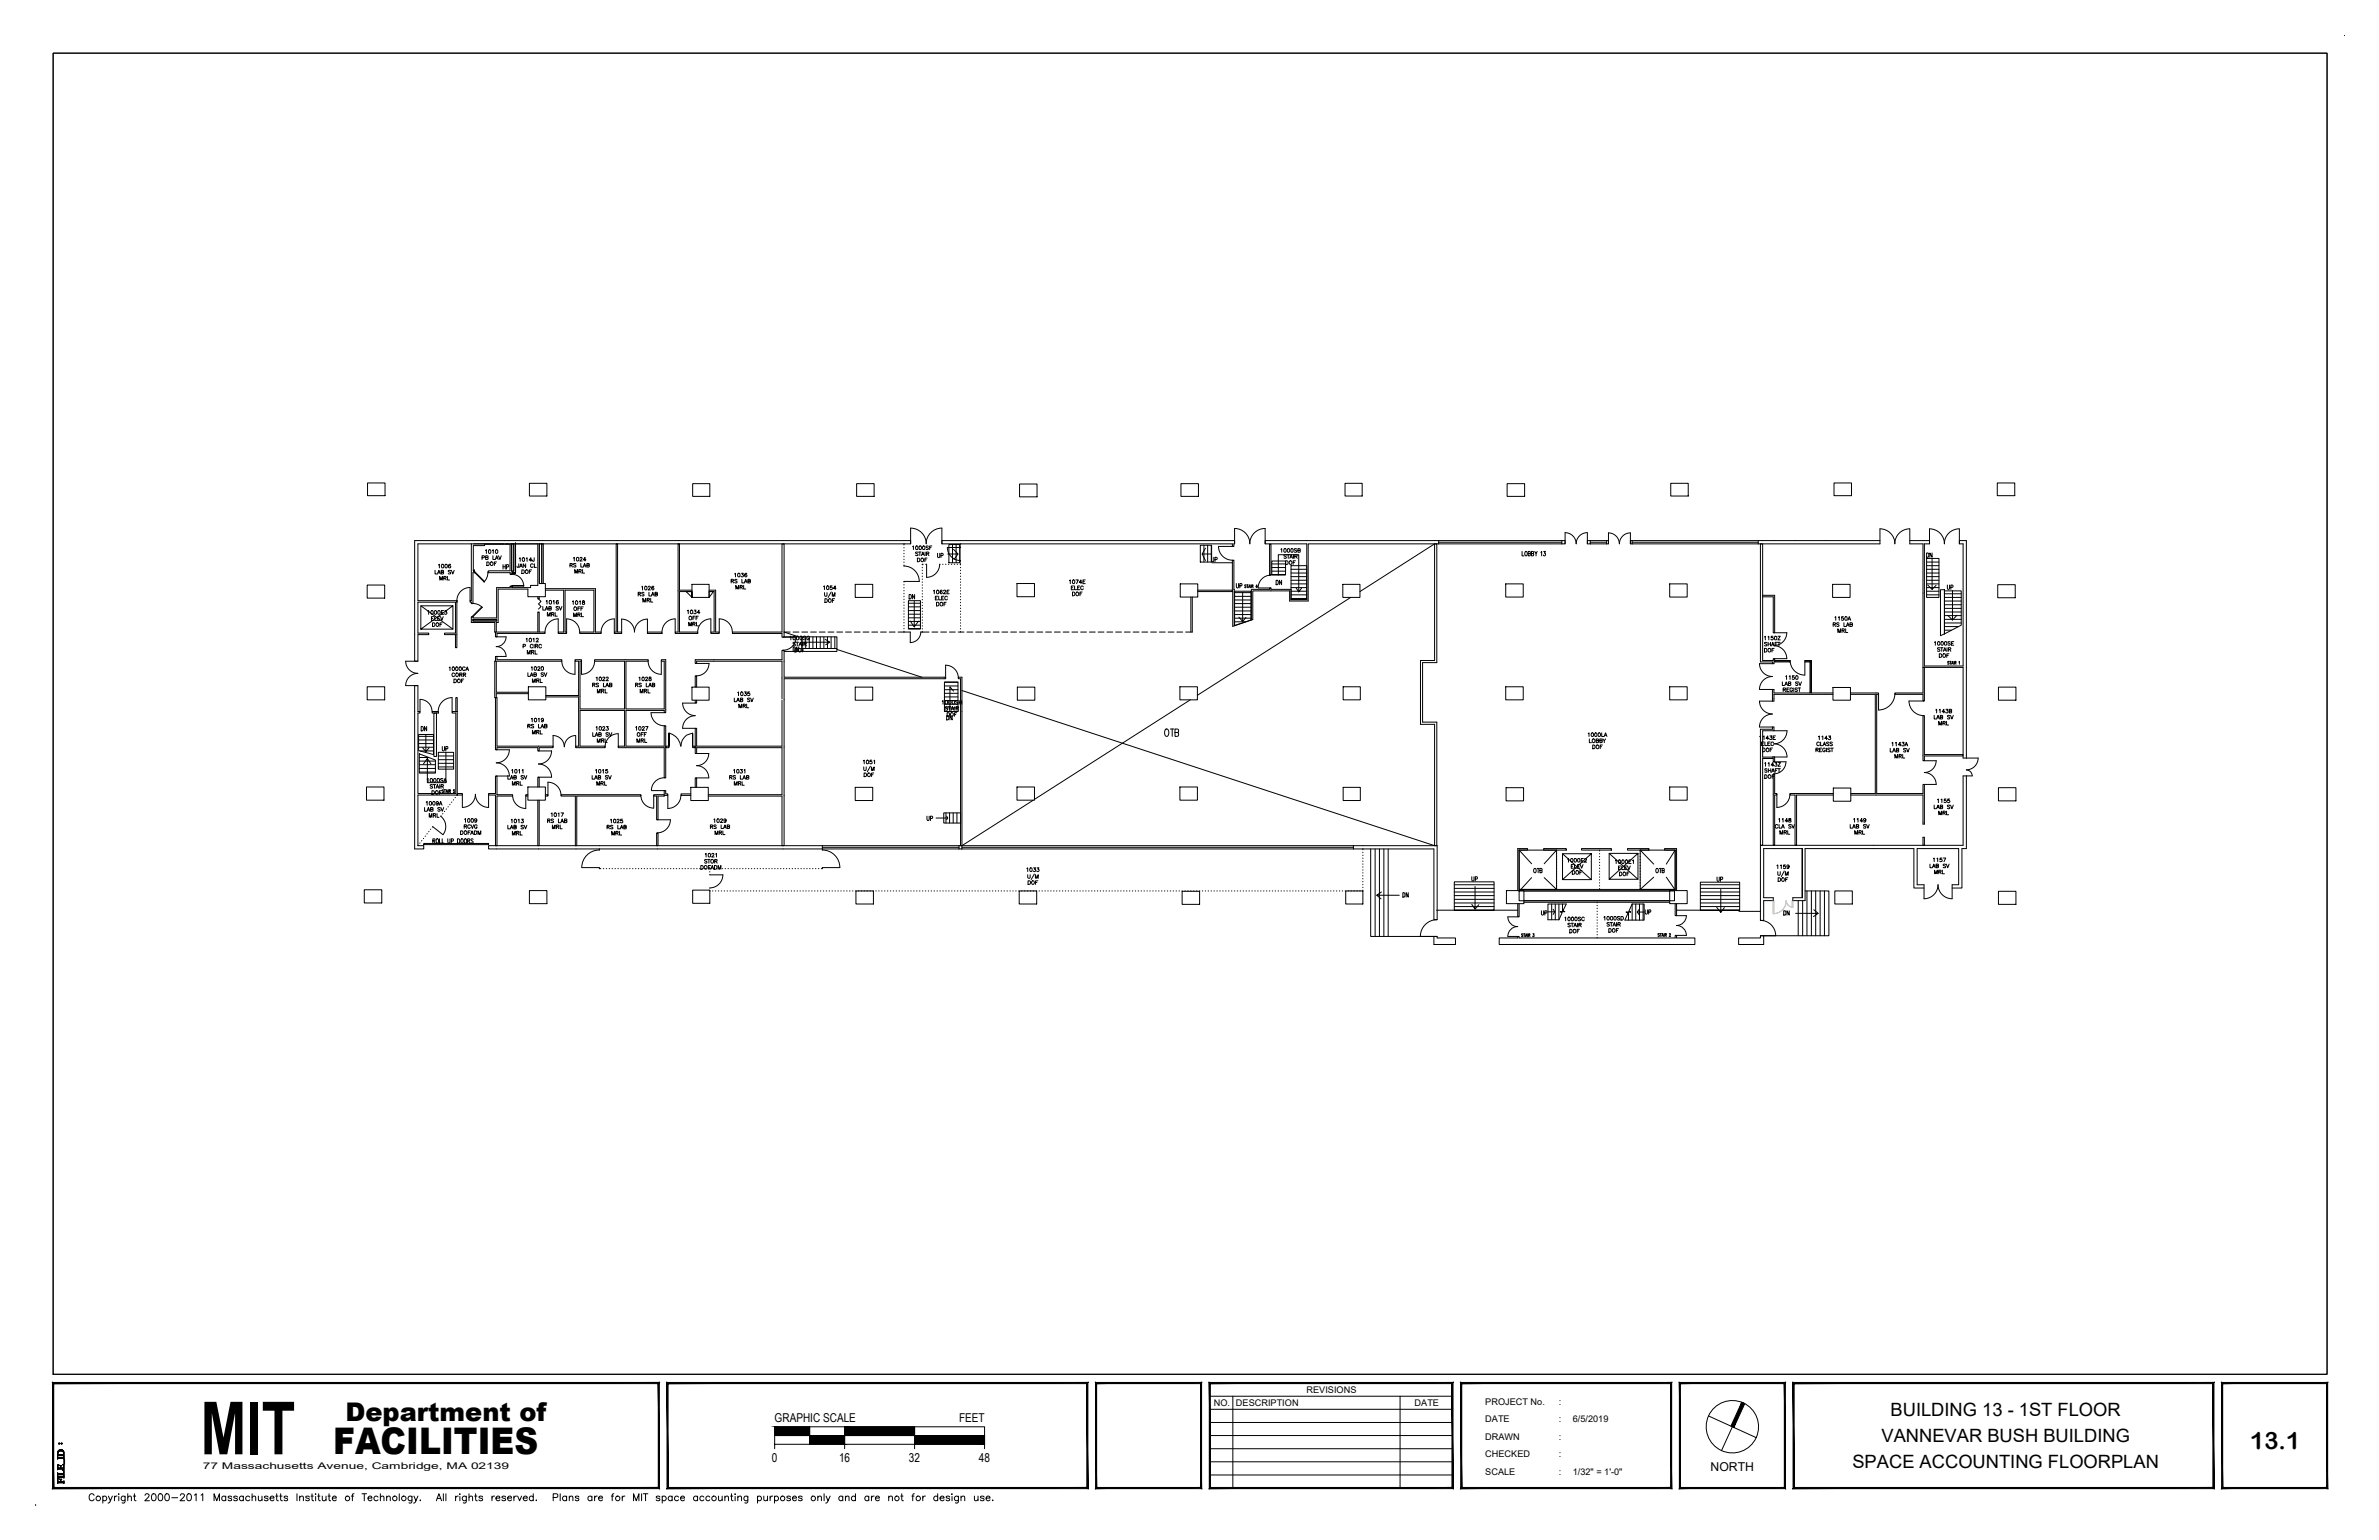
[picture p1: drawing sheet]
<svg xmlns="http://www.w3.org/2000/svg" width="432mm" height="279mm" viewBox="0 0 432 279" stroke-linecap="round" stroke-linejoin="round" font-family="sans-serif">
<defs><g id="words">
<text font-size="13.3" x="36.4" y="263.9">MIT</text>
<text font-size="6.7" x="60.4" y="263.9">FACILITIES</text>
<text font-size="4.7" x="62.7" y="257.7">Department of</text>
<text font-size="4.3" x="408.4" y="262.8">13.1</text>
<g font-size="4">
<text x="164" y="110.1">DN</text>
<text x="352.4" y="108.3">UP</text>
<text x="79.4" y="137.6">UP</text>
<text x="167.2" y="150.3">UP</text>
<text x="266.3" y="161.2">UP</text>
<text x="297.7" y="167.2">UP</text>
</g>
<g font-size="3.5">
<text x="90.3" y="104.4">HP</text>
<text x="169.3" y="102.3">UP</text>
<text x="219.1" y="103">UP</text>
<text x="223.7" y="107.9">UP</text>
<text x="230.7" y="107.2">DN</text>
<text x="348.9" y="102.3">DN</text>
<text x="146" y="119.6" transform="rotate(-90 146 119.6)">DN</text>
<text x="173.9" y="131.9" transform="rotate(-90 173.9 131.9)">DN</text>
<text x="75.5" y="133.7">DN</text>
<text x="299.5" y="159.5">OTB</text>
<text x="310.8" y="161.2">UP</text>
<text x="253.6" y="164">DN</text>
<text x="279" y="167.2">UP</text>
</g>
<text font-size="3.5" fill="#ffbf7f" x="322.8" y="167.2">DN</text>
<g font-size="3.3">
<text x="343.1" y="256.9">BUILDING 13 - 1ST FLOOR</text>
<text x="341.5" y="261.6">VANNEVAR BUSH BUILDING</text>
<text x="336.2" y="266.4">SPACE ACCOUNTING FLOORPLAN</text>
</g>
<g font-size="2.2">
<text x="140.6" y="258.1">GRAPHIC SCALE</text>
<text x="174.1" y="258.1">FEET</text>
<text x="140.1" y="265.2">0</text>
<text x="152.3" y="265.2">16</text>
<text x="165" y="265.2">32</text>
<text x="177.7" y="265.2">48</text>
<text x="310.5" y="266.8">NORTH</text>
</g>
<g font-size="1.7">
<text x="220.3" y="255.1">NO.</text>
<text x="224.3" y="255.1">DESCRIPTION</text>
<text x="237.1" y="252.7">REVISIONS</text>
<text x="256.8" y="255.1">DATE</text>
<text x="269.6" y="254.9">PROJECT No.</text>
<text x="282.9" y="254.9">:</text>
<text x="269.6" y="258.1">DATE</text>
<text x="269.6" y="261.3">DRAWN</text>
<text x="282.9" y="258.1">:</text>
<text x="282.9" y="261.3">:</text>
<text x="285.5" y="258.1">6/5/2019</text>
<text x="36.8" y="266.6">77 Massachusetts Avenue, Cambridge, MA 02139</text>
<text x="269.6" y="267.6">SCALE</text>
<text x="269.6" y="264.4">CHECKED</text>
<text x="282.9" y="267.6">:</text>
<text x="282.9" y="264.4">:</text>
<text x="285.5" y="267.6">1/32&quot; = 1'-0&quot;</text>
</g>
</g></defs>
<!-- layer: A-MISC -->
<g fill="none" stroke="#000" stroke-width=".18">
<path d="M172.2 98.8h2v3.3h-2zM173.1 99.7l.8 .8h-1.9M174.2 98.8v3.3M217.9 98.9h2v3.1h-2zM218.5 98.9v3.1M219.2 98.9v3.1M219.9 98.9v3.1M260.4 98.7l-13.6 8.6M76.4 109.9l5.8 4.2M82.2 109.9l-5.8 4.2h5.8v-4.2h-5.8v4.2M142.3 114.7l2.6 .8M145.6 115.5h6.3v2.2h-6.3z"/>
<path d="M147.5 115.5v2.2M148.2 115.5v2.2M148.9 115.5v2.2M149.5 115.5v2.2M149.8 116l.8 .5h-5.2M150.2 115.5v2.2M150.6 116.5l-.7 .5M150.8 115.5v2.2M151.5 115.5v2.2M151.9 117.7v.5h-9.6M151.9 117.8l15.4 5.1M164.9 114.1h2.2v-5.1h-2.2v5.1h2.2"/>
<path d="M164.9 113.4h2.2M164.9 112.7h2.2M164.9 112.1h2.2M165.2 112.7l.7 1M165.9 109v4.7l.8-1M173.9 100.5l-.7 1M220 102.1h3.7M224.1 107.3h2.9v5.2l-2.9 1zM224.1 112.8h2M224.1 112.2h2.9M224.1 111.5h2.9M224.1 110.8h2.9"/>
<path d="M224.1 110.2h2.9M224.1 109.5h2.9M225.5 107.5v5.2l-.6-.7M226.1 112l-.6 .7M227.4 112.4l-3.7 1.2M230.8 104.3h2.5v-2.5h-2.5v2.5h2.5M230.8 103h2.5M230.8 102.3h2.5M232 104.3v-3.7h3.7v6.8l.6-.7M234.3 102.6h2.9v6.2h-2.9zM234.3 103.3h2.9M234.3 104h2.9"/>
<path d="M234.3 104.6h2.9M234.3 105.3h2.9M234.3 105.9h2.9M234.3 106.6h2.9M234.3 107.3h2.9M234.3 107.9h2.9M234.3 108.6h2.9M235.3 106.7l.4 .7M245.2 108.4l-27.9 17.7M349.7 101.3h2.2v7.1h-2.2zM349.7 104h2.2M349.7 104.6h2.2"/>
<path d="M349.7 105.3h2.2M349.7 105.9h2.2M349.7 106.6h2.2M349.7 107.3h2.2M349.7 107.9h2.2M349.9 106.1l.8 .8M350.7 101.4v5.5l.7-.7M352.9 107.2h3.1v6.2l-3.1 1.6zM352.9 114.3h1.3M352.9 113.7h2.6M352.9 113h3.1M352.9 112.4h3.1"/>
<path d="M352.9 111.7h3.1M352.9 111h3.1M352.9 110.4h3.1M352.9 109.7h3.1M353.5 111.6l.9 .9M354.4 107.1v5.4l.8-.9M76 133.3h2.7v3.6l-2.7-.7zM76 135.6h2.7M76.1 136.8l2.9 1.1v2.4h-2.9zM76.1 137.4h1.7M76.1 138.1h2.9M76.1 138.7h2.9"/>
<path d="M76.1 139.4h2.9M76.2 136.2h2.5M76.7 135.7l.6 .7M77.3 133.3v3.1l.6-.7M77.6 137.6l.6 1M79.6 136.5h2.7v3h-2.7zM79.6 139.1h2.7M80.9 136.5v5.5h-3.3v-4.4l-.8 1M171.4 129.1h2.5v-5.4h-2.5v5.4h2.5M171.4 127.8h2.5M171.4 127.1h2.5M171.4 126.4h2.5"/>
<path d="M171.4 125.8h2.5M171.4 125.1h2.5M171.4 124.5h2.5M171.4 123.8h2.5M173.1 125.4l-.7-.8v4.6M174.6 125.3l85.8 28.1M216 127l-28.2 18M76.1 140.1h2.9M171.3 147.5h3v1.8h-3zM171.8 148.1l.2 .3h-2.1M172 148.4l-.2 .3M172.4 147.5v1.8"/>
<path d="M173 147.5v1.8M173.7 147.5v1.8M187.6 145.2l-13 8.2M248.8 154v15.9h11.5M249.6 154v15.9M250.4 154v15.9M251.2 154v15.9M252 154v15.9M275.7 154.2l2.3 2.5M278 159.2l-2.3 2.5M280.3 159.2l2.2 2.2M282.5 154.2l-2.2 2.5"/>
<path d="M283.6 154.9l5.2 4.7M288.8 154.9l-5.2 4.7h5.2v-4.7h-5.2v4.7M292.1 154.8l5.2 4.7M297.3 154.8l-5.2 4.7h5.2v-4.7h-5.2v4.7M297.7 154.2l2.5 2.6M300.2 159.1l-2.5 2.3M302.4 159.1l1.6 2.3M304.1 154.2l-1.7 2.6M249.9 162.4l.8 .7M250.7 161.8l-.8 .6h4.1M260.7 165.1h10.5v-5.1h-7.2v5.1h7.2M264 164.5h7.2"/>
<path d="M264 163.8h7.2M264 163.2h7.2M264 162.5h7.2M264 161.8h7.2M264 161.2h7.2M264 160.5h7.2M267.7 160.8v4.1l-.6-.8M268.4 164.1l-.7 .8M271.2 165.1h4.3M281 166.9v-2.9h3.3l-.6 1.2 .3 .2h-.8l.3 .2-.6 1.3M283.6 164v1.4M295.6 165.5v1.4"/>
<path d="M296.2 164h2.2v2.9h-3.5l.6-1.3-.4-.1h.9l-.4-.2zM296.2 164v2.9M304.3 165.1h11.5v-5h-7.2v5h7.2M308.6 164.5h7.2M308.6 163.8h7.2M308.6 163.2h7.2M308.6 162.5h7.2M308.6 161.8h7.2M308.6 161.2h7.2M308.6 160.5h7.2M312.3 161.4v4.1l-.7-.9M313 164.7l-.7 .8"/>
<path d="M315.6 165.3h3.9M325.9 165.7h4.1l-.8 .6M326.4 163.4v6.4M327.2 163.4v6.4M327.6 161.6h4.3v8.2h-11.8M328 161.6v8.2M328.8 161.6v8.2M329.2 165.1l.8 .6M329.6 161.6v8.2M330.4 161.6v8.2M331.1 161.6v8.2"/>
</g>
<!-- layer: A-WALL -->
<g fill="none" stroke="#000" stroke-width=".18">
<path d="M85.5 98.7v10.3h-.2v.3h.2M92.9 98.7v4.9M93.3 98.7v4.9M93.6 98.7h.1M93.6 98.7v5.2M97.6 98.7v7.5h-1.3v.4h-3.3l-.1-.1M97.9 98.7v7.2M111.8 98.7h.3v16h.7v.2h-1.3v-.2h.3zM141.9 98.7h.4v16.9h-.4v-.7h-9v-.2h9zM260.4 98.7h.4v21.5h-2.6v10.8h2.6v22.4h-.4v-22h-2.6v-11.6h2.6zM319.5 98.7h.4v21.1h2v-.3h.2l.1 .6h-.2v.3h-.3v-.3h-2.2zM82.9 109v.3v-.3"/>
<path d="M85.5 112v.9h4.3v1.8h.1M85.8 112.4h4.3v.3h-4.3zM86.1 103.6h-.2h.2h-.2v-4.6h2.1v-.3h4.6v4.9h-3.9M86.1 103.6h.1M86.1 103.9h-.3v5.5M88.7 103.9h3.9M89.8 120h.1v-.9h.3v.6h11.8v.3h-11.9v5.6h5.8M89.9 120h-.1v6.6h.1M92.6 106.5v.1h-2.5v5.5l-4.3-.1M93 106.5h.1M93 106.5v.1v-.1M95.8 106.9h-5.4v6h-.3v1.8h8.8v.2h-8.7v.6h-.3v-.8h-.1"/>
<path d="M97.6 108.3v.4h.3v-.4M97.6 114.7v-3.7h.3v3.7M98.3 105.9v-7.2h.3v7.2M99 106.8h9.1v7.9h1v.2h-3.9v-.2h2.6v-7.6h-5.2v7.6h.2v.2h-1.5v-.2h1v-7.6h-3.3M117.5 114.7h2.7v.2h-2.7zM125.6 107.1h-2.3v-8.4h-.2v16h-.6v.2h4.2v-.2h-3.4v-7.4h2.3M128.7 107.1h1.2v7.6h.6v.2h-1.5v-.2h.6v-7.4h-.9M164.1 114.7h1.1M167.1 114.7h.3M216.1 108.3v6.4M216.4 108.3v6.4M217.4 107.1h6.3v.2h-6.3"/>
<path d="M319.9 108h2.2v6.8h-.2v-6.5h-2M322.2 119.8h2.7M322.2 120h2.6M324.8 119.8v.3M327.6 119.8h1.2v5.9M82.7 126.6h.3v2.5h-.3zM89.8 126.6h.1v9.4h.3v-.3h7.4v.5h.3v-.5h2.5v-.3h-10.2v-8.8h-.1M95.9 125.8h-5.8v.8h.1M99.1 126.2h5.9v-6.2h-.6v-.3h1.2v.3h-.3v8.6h8.1v-8.6h-5.5v-.3h9.8v.3h-4.1v8.6h7v-8.6h-.6v-.3h.8v9.6h-.2v-.4h-7v6.5h7v-3.7h.2v9.4h-.2v-5.4h-8.4v-.3h1.2v-6.5h-8.1v6.5h4.5v.3h-5.3v-.3h.5v-9h-5.9M120.8 135.4h.6v.3h-.6zM125.7 135.4h.5v.3h-.5zM126.2 124.7v-2.1h.2v2.1"/>
<path d="M126.2 127v.6h.2v-.6M141.9 126.8v-6.8h-15.5v.4h-.2v-.7h15.7v-1.7h.4v4.9h29.3v.2h-29.3v30.3h-.4v-9h-13.3M141.9 127v8.4h-15.5v-3.3h-.2v4.6h.2v-1h15.5v8.5h-13.3M173.9 122.9h.7v30.5h-.3v-30.3h-.4zM319.5 132.3h2.2v-.4h.3v.7h-2.1v4.8h2.2v.8h-.2v-.6h-2v15.8h-.4zM321.7 137.3v.1M322 137.3v.1M322.2 120.1h2.8M327.6 120.1h1.2M328.5 120.1v5.6M328.5 125.6h.3M328.6 120.1v5.5"/>
<path d="M332.7 125.7h-10.7v-.6h-.3v2.1h.3v-1.2h10.7M335.9 125.7h5.1v.3h-.4v18h8.4v-1.7h.3v7.2h-.3v-5.3h-13.1M335.9 126h4.5v18h-4.5M343.9 125.7h5.1v-4.6h.3v6.1h-.3v-1.2h-5.1zM349 129.8h.3v7.1h7v.3h-7v.8h-.3zM83 144h.9v.2h-.9zM89.9 140.8h.3v3.4h2.8v.2h-2.8v9h-.3v-9.2h-1.2v-.2h1.2zM95.8 144.2h-.4v.2h.4M97.6 145.2v8.2h.3v-8.2M97.6 142.8v-1.8h.3v1.8M99 144.2h.5v.2h-.5M101.8 144.2h14.5v.2h-11.6v9h-.3v-9h-2.6z"/>
<path d="M119.2 151.1h.2v2.3h-.2zM120.6 144.3v.1h-1.2v4.3h-.2v-4.3h-.5v-.2h1.9v-.8h.2v.6h.4v.3h-.6v.1M125.4 144h-1.8v.3h1.8M126.2 142.8v-1.7h.2v1.7M174.3 147.5v1.8M321.9 140.4h.2v3.6h.4v.2h-.4v9.2h-.2zM332.8 144h-7.9v.2h.9v9.2h.3v-9.2h6.7M349 151.9h.3v1.5h-.3z"/>
</g>
<!-- layer: A-WALL-PRHT -->
<g fill="none" stroke="#000" stroke-width=".18">
<path d="M142.3 114.7h1.1M143.9 114.7h1.1M145.5 114.7h1.1M147.1 114.7h1.1M148.7 114.7h1.1M150.3 114.7h1.1M151.9 114.7h1M153.5 114.7h1M155.1 114.7h1M156.6 114.7h1.1M158.2 114.7h1.1M159.8 114.7h1.1"/>
<path d="M161.4 114.7h1.1M163 114.7h1.1M167.4 114.7h1.2M169.2 114.7h1M170.7 114.7h1.1M172.3 114.7h1.1M173.9 114.7h1.1M175.5 114.7h1.1M177.1 114.7h1.1M178.7 114.7h1M180.3 114.7h1M181.9 114.7h1"/>
<path d="M183.4 114.7h1.1M185 114.7h1.1M186.6 114.7h1.1M188.2 114.7h1.1M189.8 114.7h1.1M191.4 114.7h1M193 114.7h1M194.6 114.7h1M196.1 114.7h1.1M197.7 114.7h1.1M199.3 114.7h1.1M200.9 114.7h1.1"/>
<path d="M202.5 114.7h1.1M204.1 114.7h1M205.7 114.7h1M207.3 114.7h1M208.8 114.7h1.1M210.4 114.7h1.1M212 114.7h1.1M213.6 114.7h1.1M215.2 114.7h1.2"/>
</g>
<!-- layer: A-WALL-PHTM -->
<g fill="none" stroke="#000" stroke-width=".18">
<path d="M164.1 98.7v.2M164.1 99.3v.1M164.1 99.9h.1M174.3 98.7v.1M174.3 99.2v.1M164.1 100.4v.1M164.1 100.9v.1M164.1 101.4v.1M164.1 102v.1M164.1 102.5v.2M164.1 105.5v.1M164.1 111.9v.1"/>
<path d="M164.1 112.4v.1M164.1 112.9v.1M164.1 113.5v.1M164.1 114v.1M164.1 114.5v.2M167.4 102.9v.1M167.4 103.5h.1M167.4 104v.1M167.4 104.5v.1M167.4 105v.1M167.4 111.4v.1M167.4 111.9v.1"/>
<path d="M167.4 112.5h.1M167.4 113v.1M167.4 113.5v.1M167.4 114v.1M167.4 114.6v.1M167.6 102.4l-.2 .1M168 102.4h.2M173.7 102.4h.1M174.3 102.4h.1M174.3 101.7v.1M174.3 102.3v.2M174.3 102.9v.1"/>
<path d="M174.3 103.5h.1M174.3 104v.1M174.3 104.5v.1M174.3 105v.1M174.3 105.6v.1M174.3 106.1v.1M174.3 106.6v.1M174.3 107.2h.1M174.3 107.7v.1M174.3 108.2v.1M174.3 108.7v.1M174.3 109.3v.1"/>
<path d="M174.3 109.8v.1M174.3 110.3v.1M174.3 110.9h.1M174.3 111.4v.1M174.3 111.9v.1M174.3 112.5h.1M174.3 113v.1M174.3 113.5v.1M174.3 114v.1M174.3 114.6v.1M75.9 153.3v.1M76.2 152.9v.1"/>
<path d="M76.6 152.5l-.1 .1M76.9 152.1l-.1 .1M77.2 151.7h.1M77.5 151.2v.1M77.9 150.8l-.1 .1M78.2 150.4l-.1 .1M78.5 150v.1M80.1 148l-.1 .1M80.4 147.6l-.1 .1M80.7 147.2h.1M81 146.8h.1M81.4 146.3l-.1 .1"/>
<path d="M81.7 145.9l-.1 .1M82 145.5v.1M82.3 145.1v.1M82.6 144.7h.1M83 144.2l-.1 .1M108.8 154v.2M108.8 157.4v.2h.3M109.5 157.6h.1M110 157.6h.1M110.6 157.6h.1M111.1 157.6h.1M111.6 157.6h.1"/>
<path d="M112.2 157.6h.1M112.7 157.6h.1M113.2 157.6h.1M113.7 157.6h.1M114.3 157.6h.1M114.8 157.6h.1M115.3 157.6h.1M115.9 157.6h.1M116.4 157.6h.1M116.9 157.6h.1M117.4 157.6h.1M118 157.6h.1"/>
<path d="M118.5 157.6h.1M119 157.6h.1M119.6 157.6h.1M120.1 157.6h.1M120.6 157.6h.1M121.2 157.6h.1M121.7 157.6h.1M122.2 157.6h.1M122.7 157.6h.1M123.3 157.6h.1M123.8 157.6h.1M124.3 157.6h.1"/>
<path d="M124.9 157.6h.1M125.4 157.6h.1M125.9 157.6h.1M126.4 157.6h.1M127 157.6h.1M127.5 157.6h.1M128 157.6h.1M128.6 157.6h.2M128.8 158.1v.1M128.8 158.7h.1M129 157.6l-.2 .1M129.5 157.6h.1"/>
<path d="M130 157.6h.1M130.5 157.6h.1M131.1 157.6h.1M131.6 157.6h.1M132.1 157.6h.1M132.7 157.6h.1M133.2 157.6h.1M133.7 157.6h.1M134.3 157.6h.1M134.8 157.6h.1M135.3 157.6h.1M135.8 157.6h.1"/>
<path d="M136.4 157.6h.1M136.9 157.6h.1M137.4 157.6h.1M138 157.6h.1M138.5 157.6h.1M139 157.6h.1M139.5 157.6h.1M140.1 157.6h.1M140.6 157.6h.1M141.1 157.6h.1M141.7 157.6h.1M142.2 157.6h.1"/>
<path d="M142.7 157.6h.1M143.2 157.6h.1M143.8 157.6h.1M144.3 157.6h.1M144.8 157.6h.1M145.4 157.6h.1M145.9 157.6h.1M146.4 157.6h.1M147 157.6h.1M147.5 157.6h.1M148 157.6h.1M148.5 157.6h.1"/>
<path d="M149.3 154v.2M149.3 157.4v.2h-.2M247.4 154v.2M247.4 154.6v.1M247.4 155.1v.1M247.4 155.7v.1M247.4 156.2v.1M247.4 156.7v.1M247.4 157.3h.1M247.4 157.8v.1M247.4 158.3v.1M247.4 158.8v.1"/>
<path d="M247.4 159.4v.1M247.4 159.9v.1M282.5 154.2v.2M282.5 154.8v.1M282.5 155.4v.1M282.5 155.9v.1M282.5 156.4v.1M282.5 157h.1M282.5 157.5v.1M282.5 158v.1M282.5 158.6h.1M282.5 159.1v.1"/>
<path d="M282.5 159.6v.1M290.3 154.2v.2M290.3 154.8v.1M290.3 155.4v.1M290.3 155.9v.1M290.3 156.4v.1M290.3 157h.1M290.3 157.5v.1M290.3 158v.1M290.3 158.6h.1M290.3 159.1v.1M290.3 159.6v.1"/>
<path d="M297.7 154.2v.2M297.7 154.8v.1M297.7 155.4v.1M297.7 155.9v.1M297.7 156.4v.1M297.7 157h.1M297.7 157.5v.1M297.7 158v.1M297.7 158.6h.1M297.7 159.1v.1M297.7 159.6v.1M128.8 161.6h.1"/>
<path d="M128.8 161.1v.1M129.3 161.6h.1M129.9 161.6h.1M130.4 161.6h.1M130.9 161.6h.1M131.4 161.6h.1M132 161.6h.1M132.5 161.6h.1M133 161.6h.1M133.6 161.6h.1M134.1 161.6h.1M134.6 161.6h.1"/>
<path d="M135.1 161.6h.1M135.7 161.6h.1M136.2 161.6h.1M136.7 161.6h.1M137.3 161.6h.1M137.8 161.6h.1M138.3 161.6h.1M138.8 161.6h.1M139.4 161.6h.1M139.9 161.6h.1M140.4 161.6h.1M141 161.6h.1"/>
<path d="M141.5 161.6h.1M142 161.6h.1M142.6 161.6h.1M143.1 161.6h.1M143.6 161.6h.1M144.1 161.6h.1M144.7 161.6h.1M145.2 161.6h.1M145.7 161.6h.1M146.3 161.6h.1M146.8 161.6h.1M147.3 161.6h.1"/>
<path d="M147.8 161.6h.1M148.4 161.6h.1M148.9 161.6h.1M149.4 161.6h.1M150 161.6h.1M150.5 161.6h.1M151 161.6h.1M151.5 161.6h.1M152.1 161.6h.1M152.6 161.6h.1M153.1 161.6h.1M153.7 161.6h.1"/>
<path d="M154.2 161.6h.1M154.7 161.6h.1M155.3 161.6h.1M155.8 161.6h.1M156.3 161.6h.1M156.8 161.6h.1M157.4 161.6h.1M157.9 161.6h.1M158.4 161.6h.1M159 161.6h.1M159.5 161.6h.1M160 161.6h.1"/>
<path d="M160.5 161.6h.1M161.1 161.6h.1M161.6 161.6h.1M162.1 161.6h.1M162.7 161.6h.1M163.2 161.6h.1M163.7 161.6h.1M164.2 161.6h.1M164.8 161.6h.1M165.3 161.6h.1M165.8 161.6h.1M166.4 161.6h.1"/>
<path d="M166.9 161.6h.1M167.4 161.6h.1M168 161.6h.1M168.5 161.6h.1M169 161.6h.1M169.5 161.6h.1M170.1 161.6h.1M170.6 161.6h.1M171.1 161.6h.1M171.7 161.6h.1M172.2 161.6h.1M172.7 161.6h.1"/>
<path d="M173.2 161.6h.1M173.8 161.6h.1M174.3 161.6h.1M174.8 161.6h.1M175.4 161.6h.1M175.9 161.6h.1M176.4 161.6h.1M176.9 161.6h.1M177.5 161.6h.1M178 161.6h.1M178.5 161.6h.1M179.1 161.6h.1"/>
<path d="M179.6 161.6h.1M180.1 161.6h.1M180.7 161.6h.1M181.2 161.6h.1M181.7 161.6h.1M182.2 161.6h.1M182.8 161.6h.1M183.3 161.6h.1M183.8 161.6h.1M184.4 161.6h.1M184.9 161.6h.1M185.4 161.6h.1"/>
<path d="M185.9 161.6h.1M186.5 161.6h.1M187 161.6h.1M187.5 161.6h.1M188.1 161.6h.1M188.6 161.6h.1M189.1 161.6h.1M189.6 161.6h.1M190.2 161.6h.1M190.7 161.6h.1M191.2 161.6h.1M191.8 161.6h.1"/>
<path d="M192.3 161.6h.1M192.8 161.6h.1M193.4 161.6h.1M193.9 161.6h.1M194.4 161.6h.1M194.9 161.6h.1M195.5 161.6h.1M196 161.6h.1M196.5 161.6h.1M197.1 161.6h.1M197.6 161.6h.1M198.1 161.6h.1"/>
<path d="M198.6 161.6h.1M199.2 161.6h.1M199.7 161.6h.1M200.2 161.6h.1M200.8 161.6h.1M201.3 161.6h.1M201.8 161.6h.1M202.3 161.6h.1M202.9 161.6h.1M203.4 161.6h.1M203.9 161.6h.1M204.5 161.6h.1"/>
<path d="M205 161.6h.1M205.5 161.6h.1M206.1 161.6h.1M206.6 161.6h.1M207.1 161.6h.1M207.6 161.6h.1M208.2 161.6h.1M208.7 161.6h.1M209.2 161.6h.1M209.8 161.6h.1M210.3 161.6h.1M210.8 161.6h.1"/>
<path d="M211.3 161.6h.1M211.9 161.6h.1M212.4 161.6h.1M212.9 161.6h.1M213.5 161.6h.1M214 161.6h.1M214.5 161.6h.1M215 161.6h.1M215.6 161.6h.1M216.1 161.6h.1M216.6 161.6h.1M217.2 161.6h.1"/>
<path d="M217.7 161.6h.1M218.2 161.6h.1M218.8 161.6h.1M219.3 161.6h.1M219.8 161.6h.1M220.3 161.6h.1M220.9 161.6h.1M221.4 161.6h.1M221.9 161.6h.1M222.5 161.6h.1M223 161.6h.1M223.5 161.6h.1"/>
<path d="M224 161.6h.1M224.6 161.6h.1M225.1 161.6h.1M225.6 161.6h.1M226.2 161.6h.1M226.7 161.6h.1M227.2 161.6h.1M227.7 161.6h.1M228.3 161.6h.1M228.8 161.6h.1M229.3 161.6h.1M229.9 161.6h.1"/>
<path d="M230.4 161.6h.1M230.9 161.6h.1M231.5 161.6h.1M232 161.6h.1M232.5 161.6h.1M233 161.6h.1M233.6 161.6h.1M234.1 161.6h.1M234.6 161.6h.1M235.2 161.6h.1M235.7 161.6h.1M236.2 161.6h.1"/>
<path d="M236.7 161.6h.1M237.3 161.6h.1M237.8 161.6h.1M238.3 161.6h.1M238.9 161.6h.1M239.4 161.6h.1M239.9 161.6h.1M240.4 161.6h.1M241 161.6h.1M241.5 161.6h.1M242 161.6h.1M242.6 161.6h.1"/>
<path d="M243.1 161.6h.1M243.6 161.6h.1M244.2 161.6h.1M244.7 161.6h.1M245.2 161.6h.1M245.7 161.6h.1M246.3 161.6h.1M246.8 161.6h.1M247.3 161.6h.1M247.4 160.4v.1M247.4 161v.1M247.4 161.5v.1"/>
<path d="M282.5 160.1v.1M282.5 160.7v.1M282.5 161.2v.2M289.9 163.7v.1M289.9 164.2v.1M289.9 164.8v.1M289.9 165.3v.1M289.9 165.8v.1M289.9 166.4h.1M289.9 166.9v.1M289.9 167.4v.1M289.9 168h.1"/>
<path d="M289.9 168.5v.1M289.9 169v.1M289.9 169.5v.1M289.9 170.1v.1M290.3 160.1v.1M290.3 160.7v.1M290.3 161.2v.2M297.7 160.1v.1M297.7 160.7v.1M297.7 161.2v.2"/>
</g>
<!-- layer: A-DOOR -->
<g fill="none" stroke="#000" stroke-width=".18">
<path d="M165.3 95.8a2.85 2.85 0 0 1 2.8 2.9 2.81 2.81 0 0 1 2.8-2.9M165.3 95.8v2.9M171 95.8v2.9M174.3 99.3h-2.3a2.38 2.38 0 0 0 2.3 2.4M223.7 99.1h-2.5a2.51 2.51 0 0 0 2.5 2.5M229.6 95.9a2.75 2.75 0 0 0-2.7 2.8 2.78 2.78 0 0 0-2.8-2.8v2.8M229.6 95.9v2.8M284.1 98.7v-2.1a2.02 2.02 0 0 1 2 2.1 2.02 2.02 0 0 1 2-2.1v2.1M293.9 98.7a1.98 1.98 0 0 0-2-2v2M295.9 96.7a1.98 1.98 0 0 0-2 2M295.9 96.7v2M341.2 95.9a2.72 2.72 0 0 1 2.7 2.8"/>
<path d="M341.2 96v2.7M346.6 95.9a2.72 2.72 0 0 0-2.7 2.8M346.6 96v2.7M350.2 95.9a2.72 2.72 0 0 1 2.7 2.8M350.2 96v2.7M355.6 95.9a2.72 2.72 0 0 0-2.7 2.8M355.6 96v2.7M75.9 120h-2.3a2.21 2.21 0 0 0 2.2 2.2 2.21 2.21 0 0 0-2.2 2.2h2.3M82.9 109a2.38 2.38 0 0 1 2.4-2.4v2.4M85.5 112v-.1h.3v-.1l1.6-1.7 .1 .1-1.7 1.7v.1M85.5 109.3v.2h.3M85.8 109.5l.8 .1 .9 .6"/>
<path d="M85.8 109.4v.1M86.1 103.6h.1v.3l.1-.1 1.7 1.7-.1 .1-1.8-1.7M88.6 103.9l-.2 .7-.5 1M88.6 103.9h.1M88.7 103.6h-.1v.3M90.1 115.5h1.8a1.79 1.79 0 0 1-1.8 1.8 1.75 1.75 0 0 1 1.8 1.8M90.1 119.1h1.8M92.6 106.5v-.2h.3v.2M92.9 104.2a2.13 2.13 0 0 1 2.2 2.1M92.9 106.2h2.2v.1h-2.2zM97.7 108.7l.5 .4-.5 .5 .5 .4-.5 .5M98.9 114.7a2.38 2.38 0 0 1 2.4-2.4v2.4"/>
<path d="M102 120a2.38 2.38 0 0 0 2.4 2.3v-2.3M105.2 114.7a2.38 2.38 0 0 0-2.4-2.4v2.4M107.9 120a2.38 2.38 0 0 1-2.4 2.3l.1-2.3M109.1 114.7a2.38 2.38 0 0 1 2.4-2.4v2.4M112.8 112.3a2.34 2.34 0 0 1 2.4 2.4 2.34 2.34 0 0 1 2.3-2.4M112.8 112.3v2.4M117.5 112.3v2.4M117.6 120a2.38 2.38 0 0 0 2.4 2.3v-2.3M122.5 112.3a2.38 2.38 0 0 0-2.3 2.4M122.5 112.3v2.4M126.6 114.7a2.38 2.38 0 0 1 2.4-2.4v2.4M132.9 114.7a2.38 2.38 0 0 0-2.4-2.4v2.4"/>
<path d="M164.1 102.7a2.78 2.78 0 0 1 2.7 2.8h-2.7M165.2 114.7v1.9M167.1 114.7a1.92 1.92 0 0 1-1.9 1.9M170.6 102.4a2.38 2.38 0 0 1-2.4 2.3v-2.3M230.7 104.3a2.32 2.32 0 0 0-2.3 2.4h2.3M322 117.2a2.34 2.34 0 0 1 2.3 2.3M322 119.5h2.3M322 114.8h2.3M324.3 114.8a2.34 2.34 0 0 1-2.3 2.3M324.9 119.8a2.66 2.66 0 0 0 2.7 2.7v-2.7M76.2 126.9a2.19 2.19 0 0 1 2.2 2.2M76.2 126.9v2.2"/>
<path d="M79.5 129.1a2.51 2.51 0 0 1 2.5-2.5l.1 2.5M90.1 136h2.3a2.38 2.38 0 0 1-2.3 2.4 2.38 2.38 0 0 1 2.3 2.4h-2.3M97.7 136.2h2.4M100.1 136.2a2.38 2.38 0 0 1-2.4 2.4 2.38 2.38 0 0 1 2.4 2.4M102.4 135.5a2.04 2.04 0 0 0-2-2.1v2.1M102.4 135.5a2.04 2.04 0 0 1 2.1-2.1v2.1M112.2 133.1a2.38 2.38 0 0 0-2.4 2.4M112.2 133.1v2.4M118.2 129.3a2.38 2.38 0 0 0 2.3 2.4M118.2 129.3h2.4M121.4 135.4v-2.4v2.4M121.5 133a2.79 2.79 0 0 1 2 2.4"/>
<path d="M125.7 133a2.36 2.36 0 0 0-2.1 2.4M125.7 135.4v-2.3v2.3M126.2 129.9a2.28 2.28 0 0 0-2.3 2.2h2.3M126.2 127.6h-2.3a2.28 2.28 0 0 0 2.3 2.2M126.4 136.7h2.3M126.4 120.4h2.3M128.6 136.7a2.21 2.21 0 0 1-2.2 2.2 2.21 2.21 0 0 1 2.2 2.2M128.7 120.4a2.25 2.25 0 0 1-2.3 2.2M173.9 123a2.32 2.32 0 0 0-2.3-2.3v2.3M319.4 125.1h2.3M319.4 120.4h2.3M319.4 120.4a2.34 2.34 0 0 0 2.3 2.3 2.34 2.34 0 0 0-2.3 2.4"/>
<path d="M321.7 127.2h-2.3a2.37 2.37 0 0 0 2.3 2.4 2.34 2.34 0 0 0-2.3 2.3h2.3M322 138.2h2.2a2.19 2.19 0 0 1-2.2 2.2M322 132.6h2.4a2.38 2.38 0 0 1-2.4 2.4 2.38 2.38 0 0 1 2.4 2.3h-2.4M343.9 125.8a2.97 2.97 0 0 1-2.9 3v-3M349.2 127.2h-2.7a2.66 2.66 0 0 0 2.6 2.6M349.3 138h2.1M351.4 138a2.15 2.15 0 0 1-2.1 2.2 2.15 2.15 0 0 1 2.1 2.1h-2.1M356.9 139.7a1.07 1.07 0 0 1 1.1 1.1h-1.1M356.9 137.5h2.1a2.15 2.15 0 0 1-2.1 2.2M80 148.1a2.38 2.38 0 0 1 .4 3.3l-1.9-1.4M83.9 144.1v2.4a2.38 2.38 0 0 0 2.4-2.4 2.38 2.38 0 0 0 2.4 2.4v-2.4M93 144.3a2.38 2.38 0 0 0 2.4 2.4v-2.4"/>
<path d="M97.7 141h2.4M101.8 144.3a2.38 2.38 0 0 0-2.4-2.4l.1 2.4M105.6 157.4h3.2M108.8 154.2a3.2 3.2 0 0 0-3.2 3.2M116.3 144.3a2.32 2.32 0 0 0 2.3 2.3l.1-2.3M119.3 148.7h2.4a2.38 2.38 0 0 1-2.4 2.4M120.5 141.1a2.32 2.32 0 0 0-2.3 2.3h2.4M123.6 144.3a2.38 2.38 0 0 1-2.4 2.4v-2.4M126.4 141.1h2.3M128.8 158.7h2.4a2.38 2.38 0 0 1-2.4 2.4M149.2 154.2a3.2 3.2 0 0 1 3.2 3.2h-3.1M324.9 144.1a2.38 2.38 0 0 1-2.4 2.4v-2.4"/>
<path d="M257.8 169.9h3.1M260.8 166.8a3 3 0 0 0-3 3.1M273.7 166.3a1.79 1.79 0 0 0 1.8 1.8 1.75 1.75 0 0 0-1.8 1.8M273.7 169.9h1.8M273.7 166.3h1.8M304.3 169.7h1.8M304.3 166.1h1.8M306.1 166.1a1.79 1.79 0 0 1-1.8 1.8 1.79 1.79 0 0 1 1.8 1.8M319.5 167a2.78 2.78 0 0 1 2.8 2.8h-2.8M349.2 160.5v2.6a2.55 2.55 0 0 0 2.6-2.6 2.55 2.55 0 0 0 2.5 2.6M354.3 160.5v2.6"/>
</g>
<!-- layer: A-TEXT -->
<g fill="none" stroke="#000" stroke-width=".18">
<path d="M228.2 106.5h-.3l.2-.4v.5M276.3 100v.9h.3M276.9 100.1v-.1a.38 .38 0 0 1 .3 .4 .38 .38 0 0 1-.3 .4l-.2-.2zM277.4 100.4h.3v-.3l-.3-.1v.9l.3-.1 .1-.2-.2-.2M278 100.4h.3v-.3l-.3-.1v.9l.3-.1 .1-.2-.2-.2M278.6 100l.2 .4 .2-.4M278.8 100.4v.5M279.7 100.2l.1-.2v.9M280.2 100h.3l-.2 .4a.23 .23 0 0 1 .2 .3 .23 .23 0 0 1-.3 .1l-.1-.1M353.9 120h.2M354 120v.5M354.6 120v.5"/>
<path d="M211.6 132.3h.1a.69 .69 0 0 1 .5 .6 .69 .69 0 0 1-.5 .7 .94 .94 0 0 1-.1-1.3zM212.4 132.3h.7M212.8 132.3v1.3M213.3 132.9l.5-.1v-.5h-.5v1.3l.6-.1v-.3l-.2-.3M353.8 120.1h-.3l.2 .2a.14 .14 0 0 1 0 .2 .14 .14 0 0 1-.2 0M354.2 120.5l.2-.5 .1 .5M354.3 120.3h.2M354.8 120.2h.2v-.2h-.2v.5M354.9 120.2l.1 .3M355.6 120.1v-.1v.5M78.6 152.6l.3-.1v-.3h-.3v.8M78.8 152.6l.2 .4"/>
<path d="M79.3 152.2a.39 .39 0 0 1 .3 .4 .39 .39 0 0 1-.3 .3l-.1-.2zM79.8 152.2v.8h.3M80.3 152.2v.8h.3M80.5 143.4h-.3l.3 .2a.14 .14 0 0 1-.1 .2 .14 .14 0 0 1-.2-.1M80.6 143.3h.3M80.7 143.3v.5M81 143.8l.1-.5 .2 .5M81 143.6h.2M81.3 152.2v.6l.1 .2 .3-.1v-.7M81.4 143.3v.5M81.5 143.5h.3v-.2h-.3v.5M81.7 143.5l.1 .3"/>
<path d="M81.9 152.6h.3v-.4h-.3v.8M82.5 143.3h-.2v.2a.15 .15 0 0 1 .2 0 .15 .15 0 0 1 0 .2 .15 .15 0 0 1-.2 0M83 152.2a.39 .39 0 0 1 .4 .4 .39 .39 0 0 1-.4 .4zM83.7 152.3l.1-.1a.39 .39 0 0 1 .3 .4 .39 .39 0 0 1-.4 .3zM84.4 152.2a.39 .39 0 0 1 .3 .4 .39 .39 0 0 1-.3 .3l-.1-.2zM84.9 152.6l.3-.1 .1-.3h-.4v.8M85.1 152.6l.2 .4M85.9 152.3l-.2-.1-.2 .1v.2l.3 .1v.3h-.3M278.5 157.6a.39 .39 0 0 1 .3 .4 .39 .39 0 0 1-.3 .3 .54 .54 0 0 1 0-.7zM279 157.6h.4M279.2 157.6v.7M279.5 157.9h.3l.1-.3h-.4v.7h.3l.1-.2-.1-.2"/>
<path d="M276.4 169.5h-.2l.2 .2v.2h-.2M276.5 169.4h.3M276.7 169.4v.5M276.9 169.9l.1-.5 .2 .5M276.9 169.8h.2M277.3 169.4v.5M277.4 169.7l.3-.1v-.2h-.3v.5M277.6 169.7l.1 .2M278.2 169.4h.2v.2a.17 .17 0 0 1 0 .3 .17 .17 0 0 1-.2 0v-.1M301.2 169.4h-.3l.2 .2a.16 .16 0 0 1 .1 .3 .16 .16 0 0 1-.3-.1M301.3 169.4h.3M301.4 169.4v.5"/>
<path d="M301.6 169.9l.2-.5 .1 .5M301.7 169.7h.2M302.1 169.4v.5M302.2 169.6h.2l.1-.2h-.3v.5M302.3 169.6l.2 .3M303 169.5l.1-.1 .1 .1-.2 .4h.2"/>
</g>
<!-- layer: A-AREA-FICM-SHFT$ -->
<path d="M92.9 98.7h.4v4.9h-.4zM97.9 98.7h.4v7.2h-.4zM85.8 112.4h4.3v.3h-4.3zM275.7 154.2h6.8v7.2h-6.8zM297.7 154.2h6.4v7.2h-6.4zM275.7 161.6h28.2v1.8h-28.2z" fill="none" stroke="#000" stroke-width=".18"/>
<!-- layer: A-WALL-CORE -->
<g fill="none" stroke="#000" stroke-width=".18">
<path d="M66.7 87.6h3.2v2.3h-3.2zM75.3 98.1h90v.6h-89.4v10.3h7v8.5h-.2v-2.4h-2v-.2h2v-5.6h-6.8v5.6h1.9v.2h-1.9v4.9h-.6zM96.1 87.7h3.2v2.3h-3.2zM125.7 87.7h3.1v2.4h-3.1zM155.5 87.7h3.2v2.4h-3.2zM171 98.1h53.1v.6h-.1v.4h-.3v-.4h-52.7zM185.1 87.8h3.1v2.3h-3.1zM214.3 87.7h3.2v2.4h-3.2zM230.4 98.7h.3v5.6h-.3zM244.1 87.7h3.1v2.3h-3.1zM273.6 87.7h3.1v2.4h-3.1zM288.1 98.1h3.8v.6h-3.8z"/>
<path d="M303.2 87.7h3.2v2.3h-3.2zM332.9 87.6h3.2v2.3h-3.2zM341.2 98.1h-45.3v.6h45.3M346.6 98.1h3.6v.6h-.9v22.1h7v-22.1h-.7v-.6h1.3v39.4h-.6v-.3M346.6 98.7h2.4v22.4h7.3v15.8M362.5 87.6h3.2v2.3h-3.2zM66.6 106.1h3.2v2.4h-3.2zM97.9 105.9h1.1v2.4h-3.2v-1.4M125.6 106h3.1v2.4h-3.1v-1.1h-1.1l1.1 1.1zM128.7 107.3h.8l-.8 1.1zM155.2 106h3.2v2.4h-3.2zM184.6 105.9h3.2v2.4h-3.2z"/>
<path d="M214.2 105.9h3.2v2.4h-3.2zM224 106.9v-5.3h-.3v12M224 106.9v6.7M230.4 106.9h-3.3v5.6M230.7 107.2h-3.3v5.2M234.3 106.9v1.9h2.9v-10.1h-7.6v-.6h54.5v.6h-46.7v10.3h-3.3v-1.8M243.7 106h3.1v2.4h-3.1zM273.3 105.9h3.2v2.4h-3.2zM303.1 105.9h3.1v2.4h-3.1zM332.6 106h3.2v2.4h-3.2zM352.2 107h.7v8l-.7 .3zM362.6 106.1h3.2v2.4h-3.2z"/>
<path d="M66.6 124.6h3.2v2.4h-3.2zM75.3 124.4h.6v4.7h.3v.3h-.3v14.6h6.8v-14.6h-.6v-.3h.9v15.1h-7.1v9.2h1v.6h-1.6zM78.4 129.1h1.2v.3h-1.2zM78.8 129.4h.4v7.8h-.4zM95.9 124.6h3.2v2.4h-3.2zM125.6 124.7h3.1v2.3h-3.1zM155.2 124.7h3.2v2.3h-3.2zM184.7 124.7h3.1v2.3h-3.1zM214.2 124.6h3.1v2.4h-3.1zM243.8 124.6h3.1v2.4h-3.1zM273.3 124.6h3.2v2.4h-3.2zM303.1 124.6h3.1v2.4h-3.1z"/>
<path d="M332.7 124.7h3.2v2.3h-3.2zM362.7 124.7h3.2v2.3h-3.2zM66.5 142.8h3.2v2.4h-3.2zM76.9 153h11.8v.2h-11.8zM88.7 153.4h172.2v13.5h-.6v-12.9h-171.6zM95.8 142.8h3.2v2.4h-3.2zM125.4 142.8h3.2v2.4h-3.2zM155.2 142.8h3.2v2.4h-3.2zM184.6 142.8h3.2v2.4h-3.2zM214.2 142.8h3.1v2.4h-3.1zM243.8 142.8h3.1v2.4h-3.1zM273.4 142.9h3.1v2.4h-3.1z"/>
<path d="M280.2 154h4.1v.2h-4.1zM287.1 154h5.4v.2h-5.4zM295.4 154h3.9v.2h-3.9zM303.1 142.8h3.1v2.4h-3.1zM332.8 143h3.1v2.4h-3.1zM362.7 142.9h3.2v2.4h-3.2zM66.1 161.4h3.2v2.4h-3.2zM96.1 161.6h3.2v2.3h-3.2zM125.7 161.5h3.1v2.4h-3.1zM155.4 161.6h3.1v2.4h-3.1zM185 161.6h3.2v2.4h-3.2zM214.6 161.7h3.1v2.4h-3.1z"/>
<path d="M244.3 161.6h3.1v2.4h-3.1zM260.3 169.9h.6v.3h3.3v1.2h-3.9zM272.1 170.2h3.4v-.3h.2v.3h28.4v-.5h.2v.5h3.3v1.2h-35.5zM273.4 161.6h3.2v2.3h-3.2zM275.5 161.6v-7.6h1.8v.2h-1.6v7.2h28.4v-7.2h-2v-.2h2.2v7.6M275.5 163.9v2.4h.2v-2.4M276.6 161.6h26.5M276.6 163.7h26.5M276.6 163.4h26.5M303.1 161.6h3.1v2.3h-3.1zM304.1 163.9v2.2h.2v-2.2M315.6 170.2h3.9v-.4h.6v1.6h-4.5z"/>
<path d="M333 161.6h3.2v2.4h-3.2zM349.2 161.1h-1.8v-7.1h-19.8v9.4h-2.2v-.5h1.7v-8.9h-7v8.9h1.8v.5h-1.8v3.6h-.6v-13.6h36.8v-12.6h.6v13.2h-.8v7.1h-1.8M349.2 160.5h-1.2v-6.5h7.5v6.5h-1.2M362.7 161.7h3.2v2.4h-3.2z"/>
</g>
<!-- layer: A-GLAZ -->
<g fill="none" stroke="#000" stroke-width=".18">
<path d="M261.1 98.1v.6M261.1 98.4h22.4M283.5 98.1v.6M288.6 98.1v.6M288.6 98.4h3M291.6 98.1v.6M296.2 98.1v.6M296.2 98.4h22.9M319.1 98.1v.6M327.7 119.8v.3M327.7 120h.8M328.5 119.8v.3"/>
<path d="M149.3 153.4v.6M149.3 153.7h24.8M174.1 153.4v.6M174.6 153.4v.6M174.6 153.7h71.1M245.7 153.4v.6"/>
</g>
<!-- layer: A-AREA-FICM$TXT -->
<g fill="none" stroke="#000" stroke-width=".18">
<path d="M88.1 99.9l.2-.2v.7M88.7 99.8l.2-.1a.32 .32 0 0 1 .2 .4 .32 .32 0 0 1-.4 .3zM89.4 99.9l.1-.2v.7M90 99.8l.1-.1a.32 .32 0 0 1 .3 .4 .32 .32 0 0 1-.4 .3l-.1-.3zM165.6 99.2l.2-.1v.6M168.5 99.1h-.4l.4 .4-.1 .2-.3-.1M232.5 99.7l.1-.2v.7M235.3 99.6h-.4l.4 .4-.1 .2-.3-.1M235.6 99.9l.4-.1v-.2l-.4-.1v.7l.4-.1-.1-.2M77.7 110.9l.1-.1v.7M78.3 110.8h.1a.32 .32 0 0 1 .2 .3 .32 .32 0 0 1-.3 .3l-.1-.2zM78.3 112.2h.3"/>
<path d="M78.5 113h.2a.35 .35 0 0 1 .3 .3 .35 .35 0 0 1-.3 .4h-.2zM78.7 111.9h-.4v.7h.4M78.9 110.8h.1a.32 .32 0 0 1 .3 .3 .32 .32 0 0 1-.4 .3zM78.9 111.9v.7h.4M79 103.5v.6h.3M79.4 104.1l.3-.6 .2 .6M79.5 112.2h.2M79.5 103.9h.3M79.5 110.8h.1a.32 .32 0 0 1 .3 .3 .32 .32 0 0 1-.4 .3zM79.6 102.5l.1-.1v.6M79.8 105.2v-.6l.2 .6 .3-.6v.6M79.9 111.9h-.4v.7h.4"/>
<path d="M79.9 113.3h.2M80 111.9l.2 .7 .2-.7M80.1 103.8l.4-.1v-.2h-.4v.6h.4l-.1-.3M80.1 111.1h.3M80.3 113h-.4v.7M80.5 110.8h-.4v.7h.4M80.6 104.9l.4-.1v-.2h-.4v.6M80.7 110.8h.4l-.2 .2a.22 .22 0 0 1 .2 .4 .22 .22 0 0 1-.4-.1M80.8 104.9l.2 .3M81.2 104.6v.6h.4M81.8 102.5v-.1a.31 .31 0 0 0-.4 .3 .31 .31 0 0 0 .3 .3 .21 .21 0 0 0 0-.3 .21 .21 0 0 0-.3 .1M81.8 103.6h-.4l.4 .3-.1 .2-.3-.1"/>
<path d="M81.9 103.5l.3 .6 .2-.6M87.5 101.2l.4-.1v-.1l-.4-.2v.7M88.2 101.1h.3l.1-.1-.4-.2v.7l.4-.1v-.1l-.2-.2M88.4 102h.2a.35 .35 0 0 1 .2 .3 .35 .35 0 0 1-.2 .3h-.2zM94.3 102.9l.3-.6 .2 .6M94.7 103.4h.2a.35 .35 0 0 1 .3 .3 .35 .35 0 0 1-.3 .3h-.2zM94.9 117.3l.4-.1 .1-.2-.5-.1v.7M95.4 102.3v.6l-.4-.6v.6M95.5 115.9l.1-.1v.7M95.5 101.3l.2-.1v.6M95.7 118.7v-.7l.3 .7 .2-.7v.7M96.1 103.7h.2"/>
<path d="M96.5 118.3h.4v-.2l-.4-.1v.7M96.5 103.4h-.4v.6M96.5 101.6h-.5l.4-.4v.6M96.7 118.3l.2 .4M96.7 117.1a.24 .24 0 0 0-.3-.2 .24 .24 0 0 0-.2 .3v.1a.24 .24 0 0 0 .2 .3 .24 .24 0 0 0 .3-.2M96.7 115.9l.2-.1v.7M96.8 102.4a.27 .27 0 0 0-.4-.1 .27 .27 0 0 0-.1 .4 .24 .24 0 0 0 .2 .2 .24 .24 0 0 0 .3-.1M96.9 116.9v.7M97 101.2l-.1 .6h-.1l-.2-.2M97 102.3v.6h.4M97.1 118v.7h.4M97.2 117.2h.4v-.2l-.4-.1v.7"/>
<path d="M97.3 116l.1-.2 .3 .1-.1 .3-.3 .3h.4M97.4 117.2l.2 .4M98.3 117.1a.25 .25 0 0 0-.3-.2 .25 .25 0 0 0-.2 .3v.1a.25 .25 0 0 0 .2 .3 .25 .25 0 0 0 .3-.2M98.5 110v.7h.4M99 110.7l.2-.7 .3 .7M99.1 110.5h.3M99.1 109.1l.2-.2v.7M99.3 111.8v-.7l.3 .7 .3-.7v.7M99.6 110.4l.4-.1 .1-.1-.5-.2v.7h.4l.1-.2-.2-.1M100.1 111.5l.4-.1v-.2l-.4-.1v.7M100.3 111.5l.3 .3M100.4 109.1l.2-.2v.7"/>
<path d="M100.8 111.1v.7h.3M101.3 109a.31 .31 0 0 0-.3 .2 .31 .31 0 0 0 .3 .4 .21 .21 0 0 0 0-.4 .21 .21 0 0 0-.3 .2M101.4 110.1l-.2-.1-.3 .1 .5 .4-.2 .2-.3-.1M101.5 110l.2 .7 .3-.7M103.5 102.5h.4v-.2l-.4-.1v.7M103.7 102.5l.2 .4M103.9 109.1l.1-.1v.7M104.1 101.3l.1-.2v.7M104.1 111.9v-.7l.3 .7 .2-.7v.7M104.3 104v-.7l.3 .7 .2-.7v.7M104.5 102.3h-.4l.4 .4-.1 .2-.3-.1M104.9 111.5h.4v-.2l-.4-.1v.7"/>
<path d="M104.9 110.4h.2M105.1 103.6h.4v-.2l-.4-.1v.7M105.1 111.5l.2 .4M105.1 109.1l.2-.1v.7M105.3 101.3l.2-.2 .2 .2-.5 .5h.5M105.3 110.1h-.4v.7M105.3 103.6l.2 .4M105.4 102.2v.7h.4M105.4 110.4h.3M105.5 111.2v.7h.4M105.7 109v.2a.33 .33 0 0 1 .4 .4h-.4a.27 .27 0 0 1 .1-.3 .27 .27 0 0 1 .3-.1v-.2zM105.7 103.3v.7h.4"/>
<path d="M105.9 110.1h-.5v.7M105.9 102.9l.2-.7 .3 .7M106 102.7h.3M106.4 101.6h-.5l.3-.5v.7M106.5 102.5h.4l.1-.1-.5-.2v.7h.4l.1-.2-.2-.2M115.8 107.8h.4l.1-.2-.5-.1v.6M116 107.8l.3 .3M116.5 106.5l.1-.1v.6M116.7 109.2v-.6l.2 .6 .3-.6v.6M116.9 107.6l-.2-.1-.2 .1 .4 .4-.2 .1-.2-.1M117.1 106.4h.1a.32 .32 0 0 1 .2 .3 .32 .32 0 0 1-.3 .3zM117.4 108.9h.4l.1-.2-.5-.1v.6"/>
<path d="M117.7 106.5l.1-.1 .2 .1-.4 .5h.5M117.7 108.9l.2 .3M117.8 107.5v.6h.4M118.1 108.6v.6h.4M118.2 108.1l.3-.6 .2 .6M118.3 107.9h.3M118.7 106.5l-.1-.1a.3 .3 0 0 0-.3 .3 .3 .3 0 0 0 .3 .3 .2 .2 0 0 0 0-.4 .2 .2 0 0 0-.3 .2M118.9 107.8h.4v-.2l-.4-.1v.6h.4v-.2l-.1-.1M124.7 110.8l.2-.1v.7M125 113.6v-.7l.3 .7 .2-.7v.7M125.7 113.2h.4l.1-.2-.5-.1v.7M125.8 112.1h.2"/>
<path d="M126 113.2l.2 .4M126 110.7h.3l-.2 .2a.22 .22 0 0 1 .3 .2 .22 .22 0 0 1-.2 .3 .22 .22 0 0 1-.3-.2M126.2 111.8h-.4v.7M126.3 112.1h.3M126.4 112.9v.7h.4M126.7 111.8h-.4v.7M127 111.1h-.5l.4-.4v.7M132.7 105.4h.4l.1-.2-.5-.1v.7M132.9 105.4l.3 .4M133.3 104.1l.2-.1v.7M133.6 106.9v-.7l.2 .7 .3-.7v.7M133.8 105.2l-.2-.1-.3 .1 .5 .4-.1 .1h-.4"/>
<path d="M134.3 106.5h.4l.1-.2-.5-.1v.7M134.5 106.5l.3 .4M134.6 104h.3l-.2 .3a.22 .22 0 0 1 .2 .2 .22 .22 0 0 1-.1 .2 .22 .22 0 0 1-.3-.2M134.7 105.1v.7h.3M135 106.2v.7h.4M135.1 105.8l.3-.7 .2 .7M135.2 105.6h.3M135.5 104.1v-.1a.31 .31 0 0 0-.3 .3 .31 .31 0 0 0 .3 .3 .21 .21 0 0 0 0-.3 .21 .21 0 0 0-.3 .2M135.8 105.4h.4v-.2l-.4-.1v.7l.4-.1-.1-.3M149.5 106.4l.1-.1v.7M149.7 107.5v.5l.2 .2 .2-.2v-.5M149.7 108.6h.3a.37 .37 0 0 1 .2 .4 .37 .37 0 0 1-.2 .3h-.3z"/>
<path d="M150.1 106.3h.1a.32 .32 0 0 1 .2 .3 .32 .32 0 0 1-.3 .3zM150.9 107.4l-.6 1M151 106.3h-.3v.3a.23 .23 0 0 1 .3 0 .23 .23 0 0 1 0 .3 .23 .23 0 0 1-.4-.1M151.1 108.2v-.7l.2 .7 .2-.7v.7M151.1 108.9h.2M151.5 108.6h-.4v.7M151.7 106.7h-.4l.3-.4v.7M166.5 101.3a.36 .36 0 0 1 .4 .1 .36 .36 0 0 1-.1 .5h-.3zM166.6 100.2h-.4l.4 .4-.1 .2-.3-.1M166.7 100.2h.5M167 100.2v.6M167.3 100.8l.2-.6 .3 .6"/>
<path d="M167.3 100.6h.4M167.9 101.6h.2M167.9 100.2v.6M168.3 101.3h-.4v.6M169.4 107.2l.2-.1v.6M169.8 108.5h.2M170 109.3h.2a.35 .35 0 0 1 .2 .3 .35 .35 0 0 1-.2 .3h-.2zM170.2 108.2h-.4v.6h.4M170.4 108.2v.6h.4M170.9 108.5h.3M171 107.2l-.1-.1a.32 .32 0 0 0-.3 .3 .32 .32 0 0 0 .3 .3 .2 .2 0 0 0 .1-.3 .21 .21 0 0 0-.4 .1M171.3 107.2l.2-.1 .1 .2-.4 .4h.5"/>
<path d="M171.3 108.2h-.4v.6h.4M171.3 109.6h.3M171.7 109.3h-.4v.6M171.9 107.4h.2M172 108.3a.27 .27 0 0 0-.4-.1 .27 .27 0 0 0-.1 .4 .24 .24 0 0 0 .2 .2 .24 .24 0 0 0 .3-.1M172.3 107.1h-.4v.6h.4M194.1 105.3l.2-.1v.7M194.5 106.6h.2M194.7 107.4a.36 .36 0 0 1 .4 .2 .36 .36 0 0 1-.1 .4l-.3 .1zM194.7 105.3l.1-.1a.32 .32 0 0 1 .3 .4 .32 .32 0 0 1-.4 .2zM194.9 106.3h-.4v.7h.4M195 106.3v.7h.4"/>
<path d="M195.3 105.2h.4l-.3 .7M195.6 106.6h.2M196 106.3h-.4v.7h.4M196 107.7h.3M196.4 105.7h-.5l.3-.5v.7M196.4 107.4h-.4v.7M196.6 105.5h.2M196.6 106.5a.25 .25 0 0 0-.2-.2 .25 .25 0 0 0-.3 .3v.1a.25 .25 0 0 0 .3 .3 .25 .25 0 0 0 .2-.2M197 105.2h-.4v.7h.4M233.4 101.7h.2a.35 .35 0 0 1 .2 .4 .35 .35 0 0 1-.2 .3h-.2zM233.5 100.7h-.5l.5 .4-.1 .2-.4-.1M233.6 100.6h.4"/>
<path d="M233.8 100.6v.7M234.1 101.3l.3-.7 .2 .7M234.2 101.1h.3M234.7 102.1h.3M234.8 100.6v.7M235 101l.4-.1v-.2l-.4-.1v.7M235.1 101.7h-.4v.7M235.2 101l.3 .3M320.3 115.6l.1-.2v.7M320.3 117.6a.36 .36 0 0 1 .4 .2 .36 .36 0 0 1-.1 .5h-.3zM320.7 116.6h-.4l.4 .4-.1 .2-.3-.1M320.9 115.6l.1-.2v.7"/>
<path d="M320.9 116.5v.7M320.9 116.9h.5M321.4 116.5v.7M321.5 117.2l.3-.7 .2 .7M321.6 117h.3M321.6 118h.3M321.8 115.4h-.3v.3a.23 .23 0 0 1 .3 0 .23 .23 0 0 1 0 .4 .23 .23 0 0 1-.4-.1M322 117.6h-.4v.7M322.2 116.9h.2M322.6 116.5h-.4v.7M322.7 116.5h.4M322.7 115.4h.4l-.4 .7h.4"/>
<path d="M322.9 116.5v.7M332.7 113.3h.4v-.3h-.4v.7M332.9 113.3l.3 .4M333.1 112l.1-.1v.6M333.6 114.8v-.7l.2 .7 .3-.7v.7M333.7 112l.1-.1v.6M333.8 113.1l-.2-.1-.3 .1 .5 .4-.2 .2-.3-.1M334.3 114.4h.4v-.3h-.4v.7M334.6 114.4l.2 .4M334.6 111.9h-.3l-.1 .3a.23 .23 0 0 1 .4 0 .23 .23 0 0 1 0 .3 .23 .23 0 0 1-.4-.1M334.7 113v.7h.4M334.9 111.9h.1a.32 .32 0 0 1 .3 .3 .32 .32 0 0 1-.4 .3l-.1-.2z"/>
<path d="M335 114.1v.7h.4M335.1 113.7l.3-.7 .2 .7M335.2 113.4h.3M335.4 112.5l.3-.6 .2 .6M335.5 112.3h.3M335.8 113.3h.4v-.2l-.4-.1v.7l.4-.1v-.2l-.1-.1M351.1 116.5l.2-.1v.7M352 118.6a.36 .36 0 0 1 .4 .2 .36 .36 0 0 1-.1 .4l-.3 .1zM352.1 117.6h-.4l.4 .4-.1 .2-.3-.1M352.2 117.5h.5M352.4 117.5v.7M352.7 118.2l.3-.7 .2 .7"/>
<path d="M352.8 118h.3M353.3 118.9h.3M353.4 117.5v.7M353.6 117.8h.4l.1-.2-.5-.1v.7M353.8 118.6h-.5v.7M353.9 117.8l.2 .4M354 116.5l-.4-.1v.3l.4 .1v.2l-.2 .1-.2-.1M354.2 116.7h.3M354.6 116.4h-.4v.7h.4M81.5 121.1l.2-.1v.7M82.4 123.2h.2a.35 .35 0 0 1 .2 .3 .35 .35 0 0 1-.2 .4h-.2zM82.5 122.3a.28 .28 0 0 0-.4-.1 .28 .28 0 0 0 0 .4 .28 .28 0 0 0 .4 0"/>
<path d="M83.4 122.4h.4l.1-.2-.5-.1v.7M83.6 122.4l.3 .4M83.7 123.5h.3M84.1 122.4h.4v-.2l-.4-.1v.7M84.2 123.2h-.5v.7M84.3 122.4l.2 .4M84.4 121.2a.25 .25 0 0 0-.3-.2 .25 .25 0 0 0-.2 .2v.2a.25 .25 0 0 0 .2 .3 .25 .25 0 0 0 .3-.2M84.6 121.7l.2-.7 .2 .7M84.6 121.4h.4M92.9 139.7l.1-.1v.7M94.1 139.7l.2-.1v.7M94.8 139.7l.1-.1v.7"/>
<path d="M95.8 131.7h.4v-.2l-.4-.1v.7M95.8 122.1v.6h.4M96 131.7l.2 .4M96.2 122.7l.3-.6 .2 .6M96.3 122.5h.4M96.4 121.1l.2-.1v.6M96.4 130.4l.2-.1v.7M96.6 123.8v-.6l.3 .6 .2-.6v.6M96.6 133.2v-.7l.3 .7 .2-.7v.7M96.9 131.5h-.5l.5 .4-.2 .2-.3-.1M96.9 122.4l.4-.1 .1-.1-.5-.1v.6h.4l.1-.2-.2-.1M97.4 123.5l.4-.1v-.1l-.4-.1v.6"/>
<path d="M97.4 132.8h.4v-.2l-.4-.1v.7M97.6 121.1l.3-.1 .1 .2-.4 .4h.4M97.6 123.5l.2 .3M97.6 132.8l.2 .4M97.7 130.4l.1-.1v.7M97.7 131.4v.7h.4M98.1 123.2v.6h.3M98.1 132.5v.7h.3M98.2 132.1l.2-.7 .3 .7M98.3 131.8h.3M98.7 122.1h-.5l.5 .4-.2 .2-.3-.1M98.7 130.5a.21 .21 0 0 1-.3 .2 .21 .21 0 0 1-.1-.3 .21 .21 0 0 1 .3 0v.4l-.1 .2-.2-.1"/>
<path d="M98.8 122.1l.2 .6 .3-.6M98.8 131.7h.5v-.2l-.5-.1v.7l.5-.1v-.2l-.2-.1M107.6 124.3l.3-.1 .1-.2-.4-.1v.7M107.6 132.9v.7h.4M107.8 124.3l.2 .3M108 133.6l.3-.7 .2 .7M108.1 139.7l.2-.1v.7M108.1 133.4h.3M108.2 123l.2-.2v.7M108.2 131.9l.1-.1v.7M108.4 134.7v-.7l.3 .7 .2-.7v.7M108.4 125.7v-.7l.3 .7 .2-.7v.7"/>
<path d="M108.6 124.1l-.1-.2-.3 .2 .4 .3-.1 .2-.3-.1M108.7 133.2h.4v-.2l-.4-.1v.7l.4-.1v-.1l-.1-.2M108.8 131.9l.1-.1a.32 .32 0 0 1 .3 .4 .32 .32 0 0 1-.4 .3l-.1-.3zM109.2 125.4l.4-.1v-.2l-.4-.1v.7M109.2 134.3h.4v-.1l-.4-.2v.7M109.4 139.7l.1-.1v.7M109.4 132l.1-.2 .2 .1v.3l-.3 .3h.4M109.4 134.3l.2 .4M109.4 123l.1-.2 .3 .2-.4 .5h.4M109.4 125.4l.2 .3M109.5 123.9v.7h.4M109.8 134v.7h.4"/>
<path d="M109.8 125v.7h.4M110 124.6l.2-.7 .3 .7M110 123l.1-.2 .3 .1v.2l-.4 .4h.4M110.1 131.8h.3l-.2 .3a.22 .22 0 0 1 .2 .3 .22 .22 0 0 1-.4 0M110.1 124.4h.3M110.3 139.6h-.3l-.1 .3a.23 .23 0 0 1 .4 0 .23 .23 0 0 1-.1 .3 .23 .23 0 0 1-.3-.1M110.4 133l-.1-.1-.3 .1 .4 .4-.1 .2-.3-.1M110.5 132.9l.3 .7 .3-.7M110.6 124.3l.4-.1 .1-.1-.5-.2v.7h.4l.1-.2-.2-.1M115.4 124.3l.3-.1 .1-.2-.4-.1v.7M115.4 131.9l.1-.1v.7M115.6 124.3l.2 .3"/>
<path d="M115.6 134.7v-.7l.3 .7 .2-.7v.7M116 123l.1-.2v.7M116 131.9l.1-.1a.32 .32 0 0 1 .3 .4 .32 .32 0 0 1-.4 .3zM116.2 125.7v-.7l.3 .7 .2-.7v.7M116.4 134.3h.3l.1-.2-.4-.1v.7M116.4 133.2h.2M116.4 124.1l-.1-.2-.3 .2 .4 .3-.1 .2-.3-.1M116.6 132l.1-.2 .3 .1-.4 .6h.4M116.6 134.3l.2 .4M116.8 132.9h-.4v.7M116.9 125.4l.4-.1 .1-.2-.5-.1v.7M116.9 133.2h.3"/>
<path d="M117 134v.7h.4M117.2 123l.1-.2 .3 .2-.5 .5h.5M117.2 131.8h.4l-.3 .7M117.2 125.4l.2 .3M117.3 123.9v.7h.4M117.3 132.9h-.4v.7M117.6 125v.7h.4M117.7 124.6l.3-.7 .2 .7M117.8 122.9v.2a.27 .27 0 0 1 .3 .1 .27 .27 0 0 1 0 .3h-.3a.32 .32 0 0 1 .1-.4 .32 .32 0 0 1 .3-.1l-.1-.2zM117.8 124.4h.3M118.4 124.3l.4-.1v-.1l-.4-.2v.7h.4v-.2l-.1-.1M133.2 139.7l.1-.1v.7"/>
<path d="M133.3 126.7v.6h.3M133.7 127.3l.3-.6 .2 .6M133.8 127.1h.3M133.9 125.7l.1-.2v.7M134.1 128.4v-.6l.3 .6 .2-.6v.6M134.4 139.6h.3l-.2 .2a.23 .23 0 0 1 .2 .4 .23 .23 0 0 1-.4-.1M134.4 127l.4-.1v-.1l-.4-.1v.6l.4-.1v-.1l-.1-.1M134.5 125.6l.1-.1a.32 .32 0 0 1 .3 .4 .32 .32 0 0 1-.4 .3zM134.9 128.1l.3-.1 .1-.1-.4-.1v.6M135.1 139.7l.1-.1v.7M135.1 128.1l.2 .3M135.1 125.5h.4l-.2 .3a.22 .22 0 0 1 .1 .3 .22 .22 0 0 1-.3 0"/>
<path d="M135.5 127.8v.6h.4M136.1 125.5h-.4v.3a.23 .23 0 0 1 .4 0 .23 .23 0 0 1-.1 .4 .23 .23 0 0 1-.3-.1M136.1 126.7h-.4l.4 .4-.2 .2-.2-.1M136.2 126.7l.3 .6 .2-.6M156.7 138l.2-.1v.7M156.8 139.1v.5l.2 .2 .2-.2v-.5M158 139l-.6 1M158.2 139.8v-.7l.2 .7 .3-.7v.7M158.2 137.9h-.3v.3a.23 .23 0 0 1 .3 0 .23 .23 0 0 1 0 .3 .23 .23 0 0 1-.3-.1M158.6 138l.1-.1v.7M171 127.2l.2-.1v.7M173.9 127.2h-.5l.5 .4-.2 .2-.3-.2"/>
<path d="M174.1 127.1v.7M174.1 127.4h.5M174.6 127.1v.7M288.3 133.1l.1-.1v.6M288.5 134.1v.6h.4M288.9 133h.1a.32 .32 0 0 1 .2 .3 .32 .32 0 0 1-.3 .3l-.1-.3zM289.1 135.2a.36 .36 0 0 1 .4 .2 .36 .36 0 0 1-.2 .4h-.2zM289.7 134.4h.4v-.3h-.4v.6h.4v-.3h-.1M290.1 133h.2a.32 .32 0 0 1 .2 .3 .32 .32 0 0 1-.4 .3zM290.4 134.4h.4v-.2l-.4-.1v.6h.4v-.2l-.1-.1M290.4 135.5h.3M290.7 133v.6h.4"/>
<path d="M290.8 135.2h-.4v.6M290.9 134.1l.3 .3v.3M291.2 133.6l.2-.6 .3 .6M291.2 133.4h.4M291.4 134.1l-.2 .3M319.4 133.6l.1-.1v.7M319.7 134.9h.3M319.9 135.7h.3a.37 .37 0 0 1 .2 .4 .37 .37 0 0 1-.2 .3h-.3zM320 133.6l.2-.1v.7M320.1 134.6h-.4v.7h.4M320.3 138.5l.2-.1v.6M320.3 134.6v.7h.4"/>
<path d="M320.7 139.6l-.1-.1-.3 .1 .4 .3v.1h-.4M320.9 134.9h.2M320.9 138.5l.2-.1v.6M321 139.5v.6M321 139.8h.4M321 134h-.5l.4-.5v.7M321.2 133.5h.4l-.2 .3a.22 .22 0 0 1 .2 .2 .22 .22 0 0 1-.2 .2 .22 .22 0 0 1-.2-.2M321.3 134.6h-.4v.7h.4M321.3 136h.2M321.4 139.5v.6M321.7 139.9h.3M321.7 135.7h-.4v.7"/>
<path d="M321.8 133.8h.3M321.9 134.8a.24 .24 0 0 0-.3-.2 .24 .24 0 0 0-.2 .3v.1a.24 .24 0 0 0 .2 .3 .24 .24 0 0 0 .3-.2M321.9 138.8h-.4l.3-.4v.6M322.1 138.4h.4l-.2 .2a.22 .22 0 0 1 .2 .2 .22 .22 0 0 1-.2 .3 .22 .22 0 0 1-.2-.2M322.2 139.8h.3M322.3 133.5h-.5v.7h.5M322.6 139.5h-.4v.6M322.7 139.5h.4M322.7 138.4h.5l-.5 .6h.5M322.9 139.5v.6M323.5 123.7v.7h.4M323.7 125.1h.4v-.2l-.4-.1v.7"/>
<path d="M323.9 125.1l.2 .4M323.9 124.4l.3-.7 .3 .7M324 124.1h.4M324.1 122.7l.2-.1v.7M324.3 125.1h.3M324.6 124h.4v-.2l-.4-.1v.7l.4-.1v-.2l-.1-.1M324.7 124.8h-.4v.7h.4M324.8 122.7l.1-.1v.7M325.4 125a.28 .28 0 0 0-.4-.1 .28 .28 0 0 0 0 .4 .28 .28 0 0 0 .4 0l-.2-.1M325.6 124.8v.7M325.7 122.6h-.4v.3a.23 .23 0 0 1 .4 0 .23 .23 0 0 1-.1 .3 .23 .23 0 0 1-.3-.1M326 122.6h.1a.32 .32 0 0 1 .3 .4 .32 .32 0 0 1-.4 .2z"/>
<path d="M326.2 124.9h-.4l.4 .4-.1 .2-.3-.1M326.3 123.8h-.4l.4 .4-.1 .2-.3-.1M326.4 124.8h.4M326.5 123.7l.2 .7 .3-.7M326.6 124.8v.7M329.6 136.1l.4-.1v-.1l-.4-.2v.7M329.8 136.1l.2 .3M330 133.7l.2-.2v.7M330.2 134.8a.28 .28 0 0 0-.4 0 .28 .28 0 0 0 0 .4 .28 .28 0 0 0 .4-.1M330.3 136.1h.2M330.4 134.6v.7h.4M330.7 135.7h-.4v.7h.4"/>
<path d="M330.7 133.7l.1-.2v.7M330.9 135.3l.2-.7 .3 .7M331 135.1h.3M331.3 135.9a.27 .27 0 0 0-.4-.1 .27 .27 0 0 0-.1 .3 .23 .23 0 0 0 .3 .3 .23 .23 0 0 0 .2-.3h-.2M331.5 135.7v.7M331.7 134h-.5l.3-.5v.7M331.9 133.5h.4l-.2 .3a.22 .22 0 0 1 .2 .2 .22 .22 0 0 1-.2 .2 .22 .22 0 0 1-.3-.1M331.9 134.7h-.4l.4 .4v.2l-.4-.1M332.2 135.8h-.5l.5 .4-.1 .2-.4-.1M332.3 135.7h.5M332.5 135.7v.7M332.6 134.7h-.5l.5 .4-.2 .2-.3-.1"/>
<path d="M343.1 135.8v.6h.4M343.4 134.8l.1-.1v.6M343.5 136.4l.3-.6 .2 .6M343.6 136.2h.4M343.9 137.5v-.6l.3 .6 .2-.6v.6M344 134.8l.2-.1v.6M344.2 136.1l.4-.1v-.2h-.4v.6h.4l-.1-.3M344.7 137.2l.4-.1v-.2h-.4v.6M344.9 137.2l.2 .3M345 135.1h-.4l.3-.4v.6M345.2 134.7h.4l-.2 .2a.22 .22 0 0 1 .2 .2 .22 .22 0 0 1-.2 .3 .22 .22 0 0 1-.2-.2M345.3 136.9v.6h.4"/>
<path d="M345.8 135.3l.2-.6 .3 .6M345.9 135.1h.3M345.9 135.9h-.4l.1 .1 .3 .2v.1h-.4M346 135.8l.3 .6 .3-.6M351.1 129.8v.6h.3M351.3 128.8l.2-.1v.6M351.5 130.4l.3-.6 .2 .6M351.6 130.2h.3M351.9 131.5v-.6l.2 .6 .3-.6v.6M352 128.8l.1-.1v.6M352.2 130.1h.3l.1-.2-.4-.1v.6h.3l.1-.2-.1-.1M352.7 131.2h.3l.1-.2-.4-.1v.6"/>
<path d="M352.9 131.2l.2 .3M353 129.1h-.5l.3-.4v.6M353.2 128.7h.4l-.2 .2a.22 .22 0 0 1 .2 .3 .22 .22 0 0 1-.2 .2 .22 .22 0 0 1-.3-.2M353.3 130.9v.6h.4M353.8 129l.4-.1v-.2h-.4v.6h.4l-.1-.3M353.9 129.9l-.1-.1-.3 .1 .4 .4-.1 .1h-.3M354 129.8l.3 .6 .2-.6M77.1 146.5v.7h.3M77.4 145.5l.1-.1v.7M77.5 147.2l.3-.7 .2 .7M77.5 141.4l.2-.2v.7M77.6 147h.3"/>
<path d="M77.9 148.3v-.7l.2 .7 .3-.7v.7M78 145.5l.1-.1a.32 .32 0 0 1 .2 .4 .32 .32 0 0 1-.3 .2zM78.2 141.3l.1-.1a.32 .32 0 0 1 .2 .4 .32 .32 0 0 1-.3 .3zM78.2 146.8h.3l.1-.2-.4-.1v.7l.4-.1v-.2l-.1-.1M78.4 143.5h.2a.35 .35 0 0 1 .3 .3 .35 .35 0 0 1-.3 .3h-.2zM78.5 142.4l-.1-.1-.3 .1 .4 .4-.1 .2-.3-.1M78.6 145.5l.1-.1a.32 .32 0 0 1 .3 .4 .32 .32 0 0 1-.4 .2l-.1-.2zM78.6 142.3h.5M78.6 147.9h.4l.1-.2-.5-.1v.7M78.8 141.3l.1-.1a.32 .32 0 0 1 .2 .4 .32 .32 0 0 1-.3 .3l-.1-.3zM78.9 142.3v.7M78.9 147.9l.2 .4"/>
<path d="M79.1 143l.3-.7 .2 .7M79.2 142.8h.4M79.3 147.6v.7h.4M79.4 141.3l.1-.1a.32 .32 0 0 1 .3 .4 .32 .32 0 0 1-.4 .3l-.1-.3zM79.6 145.6a.2 .2 0 0 1-.3 .2 .2 .2 0 0 1-.1-.3 .2 .2 0 0 1 .3 0v.5l-.1 .1-.2-.1M79.7 146.1l.3-.7 .2 .7M79.7 143.8h.3M79.8 142.3v.7M79.8 145.9h.3M79.9 146.6l-.2-.1-.2 .1 .4 .4-.2 .2-.2-.1M80 146.5l.3 .7 .2-.7M80 142.7l.4-.1 .1-.2-.5-.1v.7"/>
<path d="M80.2 143.5h-.5v.6M80.3 142.7l.2 .3M80.4 141.3l-.2-.1-.2 .1 .4 .4-.2 .2-.2-.1M80.5 141.9l.3-.7 .2 .7M80.6 141.7h.3M83.6 150.7h.2a.35 .35 0 0 1 .3 .4 .35 .35 0 0 1-.3 .3h-.2zM84.3 149.9h.3l.1-.2-.4-.1v.7M84.3 148.6l.2-.1v.7M84.5 149.9l.2 .4M85 148.6l.1-.1a.32 .32 0 0 1 .2 .4 .32 .32 0 0 1-.3 .3zM85 151.1h.2M85.4 149.8a.24 .24 0 0 0-.3-.2 .24 .24 0 0 0-.2 .3v.1a.24 .24 0 0 0 .2 .3 .24 .24 0 0 0 .3-.2"/>
<path d="M85.4 150.7h-.4v.7M85.4 151.4l.3-.7 .2 .7M85.5 149.6l.2 .7 .3-.7M85.5 151.2h.3M85.6 148.6l.1-.1a.32 .32 0 0 1 .2 .4 .32 .32 0 0 1-.3 .3l-.1-.3zM86.1 150.7h.2a.34 .34 0 0 1 .3 .4 .34 .34 0 0 1-.3 .3h-.2zM86.5 148.8a.21 .21 0 0 1-.2 .2 .21 .21 0 0 1-.1-.4 .21 .21 0 0 1 .3 0v.5l-.1 .1-.2-.1M86.6 149.8a.24 .24 0 0 0-.3-.2 .24 .24 0 0 0-.2 .3v.1a.23 .23 0 0 0 .3 .3 .23 .23 0 0 0 .2-.3h-.2M86.8 151.4v-.7l.2 .7 .3-.7v.7M92.2 140.7v.7h.4M92.2 149.7v.7h.4M92.6 141.4l.3-.7 .2 .7"/>
<path d="M92.6 150.4l.3-.7 .2 .7M92.7 141.2h.3M92.7 150.2h.3M92.8 148.8l.1-.2v.7M93 142.5v-.7l.3 .7 .2-.7v.7M93 151.5v-.7l.3 .7 .2-.7v.7M93.3 141h.4v-.2l-.4-.1v.7l.4-.1v-.1l-.2-.2M93.3 150h.4v-.1l-.4-.2v.7l.4-.1v-.1l-.2-.2M93.8 142.1h.3l.1-.2-.4-.1v.7M93.8 151.1h.3l.1-.1-.4-.2v.7M94 142.1l.2 .4M94 151.1l.2 .4"/>
<path d="M94 148.8l.2-.2v.7M94.4 141.8v.7h.4M94.4 150.8v.7h.4M94.7 148.6h.3l-.2 .3a.22 .22 0 0 1 .2 .2 .22 .22 0 0 1-.2 .2 .22 .22 0 0 1-.2-.1M95 140.8h-.4l.4 .4-.2 .2-.2-.1M95 149.8l-.2-.1-.2 .1 .4 .4-.2 .2-.2-.1M95.1 140.7l.3 .7 .2-.7M95.1 149.7l.3 .7 .2-.7M99.4 148.9h.4v-.3h-.4v.7M99.6 148.9l.2 .4M100 147.6l.2-.1v.6M100.3 150.4v-.7l.2 .7 .2-.7v.7"/>
<path d="M100.5 148.7l-.2-.1-.3 .1 .5 .4-.2 .2-.3-.1M101 150h.4v-.3h-.4v.7M101.2 150l.2 .4M101.3 147.6l.1-.1v.6M101.4 148.6v.7h.3M101.7 149.7v.7h.3M101.8 149.3l.2-.7 .3 .7M101.8 147.5h.5l-.3 .6M101.9 149h.3M102.5 148.9h.3l.1-.2-.4-.1v.7l.4-.1v-.2l-.2-.1M107.5 140.7v.7h.4M107.9 141.4l.3-.7 .2 .7"/>
<path d="M108 141.2h.3M108.3 142.5v-.7l.3 .7 .2-.7v.7M108.6 141h.4v-.2l-.4-.1v.7l.4-.1-.1-.3M109.1 142.1h.4v-.2l-.4-.1v.7M109.3 142.1l.2 .4M109.7 141.8v.7h.4M110.2 150h.3l.1-.2-.4-.1v.7M110.3 140.8h-.4l.4 .4-.1 .2-.3-.1M110.4 150l.2 .4M110.4 140.7l.3 .7 .2-.7M110.8 148.8l.2-.2v.7M111 151.5v-.7l.3 .7 .2-.7v.7"/>
<path d="M111.2 149.8l-.1-.1-.3 .1 .4 .4-.1 .2-.3-.1M111.8 151.1h.4v-.2l-.4-.1v.7M112 148.8l.1-.2 .3 .2-.4 .5h.4M112 151.1l.2 .4M112.1 149.7v.7h.4M112.5 150.8v.7h.3M112.6 150.4l.2-.7 .3 .7M112.7 150.2h.3M113 148.6h-.3l-.1 .3a.23 .23 0 0 1 .4 0 .23 .23 0 0 1-.1 .4 .23 .23 0 0 1-.3-.1M113.2 150h.4l.1-.1-.5-.2v.7l.4-.1 .1-.1-.2-.2M127.2 157a.36 .36 0 0 1 .4 .2 .36 .36 0 0 1-.1 .5h-.3zM128 155l.2-.2v.7"/>
<path d="M128.3 156l-.1-.1-.3 .1 .4 .4-.1 .2-.3-.1M128.4 155.9h.5M128.6 157.3h.2M128.6 154.9l.1-.1a.32 .32 0 0 1 .3 .4 .32 .32 0 0 1-.4 .3zM128.7 155.9v.7M128.9 150h.4v-.3h-.4v.6M129 157h-.4v.7M129 157.7l.3-.7 .2 .7M129.1 157.5h.3M129.2 150l.2 .3M129.2 155l.1-.2 .3 .1-.1 .3-.3 .3h.4M129.6 148.7l.1-.1v.6"/>
<path d="M129.7 157h.2a.37 .37 0 0 1 .2 .4 .37 .37 0 0 1-.2 .3h-.2zM129.7 156.2h.4v-.2l-.4-.1v.7M129.8 151.4v-.6l.2 .6 .3-.6v.6M129.9 155l.1-.2v.7M130 156.2l.2 .4M130 149.8l-.1-.1-.3 .1 .4 .3-.1 .2-.3-.1M130.3 157.7v-.7l.3 .7 .2-.7v.7M130.5 151.1h.4l.1-.3h-.5v.6M130.8 151.1l.2 .3M130.8 148.7a.19 .19 0 0 1 .3-.1 .19 .19 0 0 1 0 .3l-.4 .3h.5M130.9 149.7v.6h.4M131.2 150.8v.6h.4"/>
<path d="M131.3 150.3l.3-.6 .2 .6M131.4 150.1h.3M131.8 148.8a.21 .21 0 0 1-.3 .2 .21 .21 0 0 1-.1-.3 .21 .21 0 0 1 .3-.1l.1 .5-.2 .1-.2-.1M132 150h.4v-.2l-.4-.1v.6h.4v-.2l-.1-.1M132.4 141h.5v-.2l-.5-.1v.7M132.7 141l.2 .4M133.3 142.5v-.7l.2 .7 .3-.7v.7M133.5 140.8h-.4l.4 .4-.2 .2-.2-.1M134 142.1h.4l.1-.2-.5-.1v.7M134.3 142.1l.2 .4M134.4 140.7v.7h.4M134.7 141.8v.7h.4"/>
<path d="M134.8 141.4l.3-.7 .2 .7M134.9 141.2h.3M135.5 141h.4v-.2l-.4-.1v.7l.4-.1-.1-.3M156.8 140.2h.3a.35 .35 0 0 1 .2 .4 .35 .35 0 0 1-.2 .3h-.3zM158.2 140.6h.2M158.6 140.2h-.4v.7M186.4 157.6l.1-.1v.6M186.5 158.7v.5l.2 .2 .3-.1v-.6M186.6 159.8h.2a.35 .35 0 0 1 .3 .3 .35 .35 0 0 1-.3 .4h-.2zM187 157.5h.1a.32 .32 0 0 1 .2 .3 .32 .32 0 0 1-.3 .3l-.1-.3zM187.6 157.5h.4l-.2 .2a.23 .23 0 0 1 .1 .4 .23 .23 0 0 1-.4-.1M187.7 158.6l-.5 1"/>
<path d="M187.9 159.4v-.7l.3 .7 .2-.7v.7M188.2 157.5h.4l-.2 .2a.22 .22 0 0 1 .1 .4 .22 .22 0 0 1-.3-.1M188.4 159.8h-.4v.7M284.5 155.9l.2-.1v.6M285.2 157.2h.2M285.4 158a.36 .36 0 0 1 .4 .1 .36 .36 0 0 1-.1 .5h-.3zM285.6 156.9h-.4v.6h.4M285.8 156.9v.6h.4M286.3 157.2h.3M286.7 156.9h-.4v.6h.4M286.7 158.3h.3M286.8 156.9l.3 .6 .2-.6"/>
<path d="M287 156.1h.2M287.1 158h-.4v.6M287.4 155.8h-.4v.6h.4M287.6 155.9l.1-.1h.2v.2l-.3 .4h.4M293.2 156.1l.1-.1v.7M293.8 157.4h.2M294 158.2h.2a.36 .36 0 0 1 .2 .5 .36 .36 0 0 1-.4 .2zM294.2 157.1h-.4v.7h.4M294.4 157.1v.7h.3M294.9 157.4h.2M295.3 157.1h-.4v.7h.4M295.3 158.5h.2"/>
<path d="M295.4 157.1l.2 .7 .3-.7M295.6 156.3h.3M295.7 158.2h-.4v.7M296.1 156h-.5v.7h.5M296.3 156.1l.2-.1v.7M320.3 140.6h.2a.35 .35 0 0 1 .2 .3 .35 .35 0 0 1-.2 .3h-.2zM321.6 140.1l.2-.6 .3 .6M321.7 140.9h.2M322.1 140.6h-.4v.6M322.5 157l.2-.1v.7M322.7 158.2v.5l.2 .1 .2-.2v-.4M322.7 149.7a.28 .28 0 0 0-.4 0 .28 .28 0 0 0 0 .4 .28 .28 0 0 0 .4 0"/>
<path d="M322.7 159.3a.36 .36 0 0 1 .5 .1 .36 .36 0 0 1-.1 .5h-.4zM322.8 148.6l.2-.1v.7M322.9 149.6v.7h.4M323.1 151.4v-.7l.2 .7 .3-.7v.7M323.1 157l.2-.1v.7M323.4 150.3l.2-.7 .3 .7M323.4 150h.4M323.5 148.6l.1-.1v.7M323.8 151h.4v-.2l-.4-.1v.7M323.9 158l-.6 1M324.1 156.9h-.3l-.1 .3a.23 .23 0 0 1 .4 0 .23 .23 0 0 1-.1 .3 .23 .23 0 0 1-.3 0M324.1 158.8v-.6l.2 .6 .3-.6v.6"/>
<path d="M324.1 151l.2 .4M324.1 159.6h.3M324.5 148.9h-.5l.3-.4v.7M324.5 150.7v.7h.4M324.5 159.3h-.4v.6M324.7 148.5v.2a.28 .28 0 0 1 .3 .1 .28 .28 0 0 1 0 .3h-.3v-.2l.3-.3v-.1zM324.7 157.1a.21 .21 0 0 1-.2 .2 .21 .21 0 0 1-.2-.3 .21 .21 0 0 1 .4 0l-.1 .6-.2-.1M325.1 149.7h-.5l.5 .4-.1 .1h-.4M325.2 149.6l.3 .7 .2-.7M335.8 149.6v.7h.4M336.3 150.3l.2-.7 .3 .7M336.4 150h.3"/>
<path d="M336.4 148.6l.2-.1v.7M336.6 151.4v-.7l.3 .7 .3-.7v.7M336.9 149.9h.4l.1-.2-.5-.1v.7l.4-.1 .1-.2-.2-.1M337.1 148.6l.1-.1v.7M337.4 151h.4l.1-.2-.5-.1v.7M337.6 151l.3 .4M338.1 150.7v.7h.3M338.1 148.9h-.5l.3-.4v.7M338.7 148.7a.21 .21 0 0 1-.3 .2 .21 .21 0 0 1-.1-.3 .21 .21 0 0 1 .3 0v.5h-.3M338.7 149.7h-.5l.5 .4-.1 .1h-.4M338.8 149.6l.2 .7 .3-.7M350.3 156.8v.6h.4"/>
<path d="M350.7 157.4l.3-.6 .3 .6M350.8 157.2h.3M350.9 155.8l.2-.1v.6M351.1 146.1v.6h.3M351.1 158.5v-.6l.3 .6 .2-.6v.6M351.4 157.1l.4-.1v-.1l-.4-.1v.6h.4v-.2l-.1-.1M351.5 146.7l.3-.6 .2 .6M351.6 155.8l.1-.1v.6M351.6 146.5h.3M351.7 145.1l.1-.1v.6M351.9 158.2h.4v-.2l-.4-.1v.6M351.9 147.8v-.6l.2 .6 .3-.6v.6"/>
<path d="M352.1 158.2l.2 .3M352.2 146.4h.3l.1-.2-.4-.1v.6h.3l.1-.2-.1-.1M352.3 145.1l.2-.1v.6M352.5 155.7h-.4v.2a.24 .24 0 0 1 .4 0 .24 .24 0 0 1-.1 .4 .24 .24 0 0 1-.3-.1M352.5 157.9v.6h.4M352.7 147.5l.4-.1v-.2h-.4v.6M352.7 155.7h.5l-.4 .6M352.9 147.5l.2 .3M353.1 156.9h-.4l.4 .3v.2l-.4-.1M353.2 145h-.3v.2a.23 .23 0 0 1 .3 0 .23 .23 0 0 1 0 .4 .23 .23 0 0 1-.4-.1M353.3 156.8l.2 .6 .3-.6M353.3 147.2v.6h.4"/>
<path d="M353.9 145h-.4v.2a.24 .24 0 0 1 .4 0 .24 .24 0 0 1-.1 .4 .24 .24 0 0 1-.3-.1M353.9 146.1h-.4l.4 .4-.1 .2-.3-.1M354 146.1l.3 .6 .2-.6M188 160.1h.2M284 166.5l.2-.1v.7M284.7 166.4a.32 .32 0 0 1 .3 .3 .32 .32 0 0 1-.3 .3l-.1-.2zM284.9 168.6h.2a.35 .35 0 0 1 .2 .3 .35 .35 0 0 1-.2 .4h-.2zM285 167.6h-.4l.4 .4-.1 .2-.3-.1M285.2 167.5h.4M285.4 167.5v.7M285.7 168.2l.2-.7 .2 .7M285.7 167.9h.4"/>
<path d="M285.9 166.4h.1a.32 .32 0 0 1 .3 .4 .32 .32 0 0 1-.4 .2zM286.3 168.9h.2M286.3 167.5v.7M286.6 167.8h.3l.1-.2-.4-.1v.7M286.7 168.6h-.4v.7M286.8 167.8l.2 .4M286.9 166.5l-.2-.1-.2 .1 .4 .4-.2 .2-.2-.1M287.6 166.6a.25 .25 0 0 0-.3-.2 .25 .25 0 0 0-.2 .2v.2a.25 .25 0 0 0 .2 .3 .25 .25 0 0 0 .3-.2M291.1 166.4l.2-.1v.6M292 168.5a.36 .36 0 0 1 .4 .2 .36 .36 0 0 1-.1 .4h-.3zM292.1 167.5h-.4l.4 .3-.1 .2h-.3M292.2 167.4h.5"/>
<path d="M292.5 167.4v.6M292.7 168l.3-.6 .3 .6M292.8 167.8h.4M293.4 168.8h.2M293.4 167.4v.6M293.7 167.7h.3l.1-.2-.4-.1v.6M293.8 168.5h-.4v.6M293.9 167.7l.2 .3M294 166.4h-.4l.4 .3-.2 .2-.2-.1M294.2 166.3h.2a.34 .34 0 0 1 .3 .3 .34 .34 0 0 1-.3 .3h-.2z"/>
<circle cx="166.4" cy="99.4" r=".3"/>
<circle cx="167" cy="99.4" r=".3"/>
<circle cx="167.7" cy="99.4" r=".3"/>
<circle cx="233.2" cy="99.8" r=".3"/>
<circle cx="233.9" cy="99.8" r=".3"/>
<circle cx="234.5" cy="99.8" r=".3"/>
<circle cx="79.4" cy="113.3" r=".3"/>
<circle cx="80.3" cy="102.7" r=".3"/>
<circle cx="81" cy="102.7" r=".3"/>
<circle cx="89.2" cy="102.2" r=".3"/>
<circle cx="95" cy="101.5" r=".3"/>
<circle cx="95.6" cy="103.7" r=".3"/>
<circle cx="96.3" cy="116.1" r=".3"/>
<circle cx="99.9" cy="109.2" r=".3"/>
<circle cx="104.4" cy="110.4" r=".31"/>
<circle cx="104.6" cy="109.3" r=".3"/>
<circle cx="104.8" cy="101.4" r=".3"/>
<circle cx="125.3" cy="112.1" r=".3"/>
<circle cx="125.5" cy="111" r=".3"/>
<circle cx="134.1" cy="104.3" r=".3"/>
<circle cx="150.6" cy="108.9" r=".3"/>
<circle cx="167.4" cy="101.6" r=".3"/>
<circle cx="170.2" cy="107.4" r=".3"/>
<circle cx="170.9" cy="109.6" r=".3"/>
<circle cx="195.5" cy="107.7" r=".31"/>
<circle cx="234.2" cy="102" r=".3"/>
<circle cx="321.1" cy="117.9" r=".3"/>
<circle cx="322.3" cy="115.7" r=".3"/>
<circle cx="351.9" cy="116.7" r=".3"/>
<circle cx="352.5" cy="116.7" r=".3"/>
<circle cx="352.9" cy="118.9" r=".3"/>
<circle cx="353.1" cy="116.7" r=".3"/>
<circle cx="82.3" cy="121.3" r=".3"/>
<circle cx="82.9" cy="121.3" r=".3"/>
<circle cx="83" cy="122.4" r=".3"/>
<circle cx="83.3" cy="123.5" r=".31"/>
<circle cx="83.5" cy="121.3" r=".3"/>
<circle cx="93.6" cy="139.9" r=".3"/>
<circle cx="97.2" cy="121.3" r=".3"/>
<circle cx="97.2" cy="130.6" r=".3"/>
<circle cx="98.4" cy="121.3" r=".3"/>
<circle cx="108.9" cy="139.9" r=".3"/>
<circle cx="109" cy="123.1" r=".3"/>
<circle cx="115.9" cy="133.2" r=".3"/>
<circle cx="116.7" cy="123.1" r=".3"/>
<circle cx="133.9" cy="139.9" r=".3"/>
<circle cx="157.5" cy="138.2" r=".3"/>
<circle cx="171.8" cy="127.4" r=".3"/>
<circle cx="172.4" cy="127.4" r=".3"/>
<circle cx="173" cy="127.4" r=".3"/>
<circle cx="289.2" cy="134.4" r=".31"/>
<circle cx="289.6" cy="133.3" r=".31"/>
<circle cx="290" cy="135.5" r=".31"/>
<circle cx="320.8" cy="136" r=".31"/>
<circle cx="79.3" cy="143.7" r=".29"/>
<circle cx="84.5" cy="151" r=".3"/>
<circle cx="93.5" cy="148.9" r=".3"/>
<circle cx="100.8" cy="147.8" r=".3"/>
<circle cx="111.6" cy="148.9" r=".3"/>
<circle cx="128.1" cy="157.3" r=".31"/>
<circle cx="129.3" cy="156.2" r=".31"/>
<circle cx="130.3" cy="148.9" r=".3"/>
<circle cx="157.7" cy="140.5" r=".3"/>
<circle cx="285.3" cy="156.1" r=".3"/>
<circle cx="285.9" cy="156.1" r=".3"/>
<circle cx="286.3" cy="158.3" r=".3"/>
<circle cx="286.5" cy="156.1" r=".3"/>
<circle cx="293.9" cy="156.3" r=".3"/>
<circle cx="294.6" cy="156.3" r=".3"/>
<circle cx="294.8" cy="158.5" r=".31"/>
<circle cx="295.2" cy="156.3" r=".3"/>
<circle cx="321.2" cy="140.9" r=".31"/>
<circle cx="323.6" cy="159.6" r=".3"/>
<circle cx="187.5" cy="160.1" r=".29"/>
<circle cx="285.4" cy="166.7" r=".31"/>
<circle cx="285.8" cy="168.9" r=".3"/>
<circle cx="291.9" cy="166.6" r=".3"/>
<circle cx="292.5" cy="166.6" r=".3"/>
<circle cx="292.9" cy="168.8" r=".3"/>
<circle cx="293.1" cy="166.6" r=".3"/>
</g>
<!-- layer: A-SHBD -->
<g fill="none" stroke="#000" stroke-width=".18">
<path d="M9.6 9.6h412.8v239.7h-412.8zM425.5 6.5h.1M140.6 258.9h38.1v3.1h-38.1zM147 258.9v3.1M153.3 258.9v3.9M166 258.9v3.9M219.7 253.3h43.9M219.7 255.7h43.9M219.7 258.1h43.9M223.8 253.3v16.7M254.1 253.3v16.7M310.1 256.9l8.7 3.9"/>
<path d="M316.4 254.5l-3.9 8.7M6.5 273.1h.1M10.5 267.8v.3M10.5 267.2v.4M10.5 264.3v.4M10.5 263.5v.6M10.5 263.5l-.1 .7 .2-.1h1M10.5 269v-.8v.9M10.5 267.8l.1 .2M10.5 267.3v.2M10.5 266.5v-.7v.8M10.5 264.4v.2"/>
<path d="M10.5 267.9h1.1M10.5 264.4h.1M10.5 264.4h1.1M10.5 264.5h1.1M10.5 268.9h1.1M10.5 268.9h1.1zM10.5 267.5h1zM10.5 267.5h1M10.5 267.4h1M10.5 266.5h1zM10.5 266.4h1zM10.5 263.4v.7v-.2"/>
<path d="M10.5 269h.1M10.5 267.5h.1M10.5 266.5h.1M10.5 268.3v-.1v.2M10.5 265.9v.1M10.5 263.3v.3M10.6 267.3l-.1 .2M10.6 264.6h.9M10.6 264h.9zM10.6 264h.9M10.6 263.9h.9M10.6 263.3v.2"/>
<path d="M10.6 263.5l-.1 .4h1M10.6 268.2v.1M10.6 267.9h.9M10.6 268.2h.1M10.6 267.8h.9M10.6 267.8l-.2-.1v.5l.1-.1M10.6 267.5h.9M10.6 265.8h.1M10.6 264.4h.9M10.6 264.4l-.2-.1v.4l.1-.1M10.6 264.6h-.1M10.6 263.2v.3v-.2"/>
<path d="M10.6 263.2l-.1 .3M10.6 263.2v.2M10.6 263.2h.9h-.3M10.6 263.2h.3M10.6 263.4v.1M10.6 263.4h.1M10.7 263.3h.1M10.7 263.2h.7M10.7 261.9h.1zM10.7 261.8h.1M10.7 262h.1h-.1M10.7 263.1l-.1 .1"/>
<path d="M10.7 263.3l-.1 .1M10.7 263.3h-.1M10.7 263.1h.6M10.8 263.1h-.1M10.8 263.1h.5M10.8 263.3h-.2h.1M10.9 263.1h.4M10.9 268.4h.2M10.9 265.9h.2M10.9 263h.3M10.9 268.4h-.1h.4l-.2 .1v.3M10.9 268.4l.1 .4"/>
<path d="M10.9 265.9l.1 .5M10.9 265.9h-.1h.4l-.2 .1v.4M11 268.4h.1M11 265.9h.1M11 266h.1M11 268.8h-.5v-.4l.2-.2h-.3v1l.1-.2 1.1 .1M11 266.4h-.5v-.5l.2-.1h-.3v.9l.1-.2h1l.1 .2v-.9l-.3-.1 .2 .1v.5l-.5 .1M11 268.5v.3M11 266v.4M11 266v.4zM11 268.8h.5l.1-.1v.5v-.1M11.1 261.8h.2z"/>
<path d="M11.1 261.9h.2zM11.1 262h.2zM11.1 261.8h.1M11.3 263.3l.2 .2v.4M11.3 263.3h-.6M11.3 263.3h.2h-.2M11.3 263.1h-.5M11.3 263.1h.1M11.3 266.7l.2 .1M11.4 263.1h-.7h.7M11.4 263.1l.2 .3M11.4 263.3h.1"/>
<path d="M11.4 265.7h.1M11.4 263.3l.1 .1M11.4 266.8h.1M11.4 263.2h-.8h.9v.2M11.4 265.7l.1 .1M11.5 267.3a.4 .4 0 0 0-.2-.6l.3 .1v.8l-.1-.1M11.5 267.3h-1l-.1-.1v.4l.2-.1M11.5 266.8h.1M11.5 263.2v.3M11.5 268.9l.1 .1h-1.1h1.1M11.5 267.3h.1M11.5 266.8v.1"/>
<path d="M11.5 267.3v.2M11.5 266.3v.2v-.1M11.5 265.8h.1M11.5 263.5v-.2v.2M11.5 263.9v.2M11.5 264.6h.1M11.5 266.8l.1 .8M11.5 265.8v.1M11.5 263.3l.1 .8M11.6 267.8v-.1v.5l-.1-.2-1 .1M11.6 267.8h-.1M11.6 267.8v.2h-1.1h1.1"/>
<path d="M11.6 265.8l-.1 .7v-.2M11.6 264.4v-.1v.4l-.1-.1M11.6 264.4h-.1M11.6 264.4v.2M11.6 263.4v.8v-.1M11.6 268.8v.3M11.6 267.8v.3M11.6 265.8v.8M11.6 264.3v.4M11.6 263.5v.6M11.6 264.8l.1 .8zM11.7 264.8v.8"/>
<path d="M11.7 264.8v.8zM17.1 271.3a.46 .46 0 0 0-.6-.3 .46 .46 0 0 0-.3 .5 .53 .53 0 0 0 .1 .7 .53 .53 0 0 0 .7-.1l.1-.1M18.7 271.6a.4 .4 0 0 1 .6 0 .4 .4 0 0 1 0 .6 .4 .4 0 0 1-.6-.1M18.7 271.4v1.3M19.7 271.4l.3 .9 .4-.9M20 272.3l-.1 .2-.3 .2M20.8 271.4v.9M21.2 271.4l-.3 .1-.1 .3M21.6 271v.1zM21.6 271.5v.8M22.7 271.4l-.1 1.2-.1 .1-.3-.1M22.7 271.6a.4 .4 0 0 0-.6 0 .4 .4 0 0 0 0 .6 .4 .4 0 0 0 .6-.1"/>
<path d="M23.2 271.7l.3-.3 .3 .1v.8M23.2 271v1.3M24.2 271.4h.4M24.4 271v1l.1 .2 .2 .1M26.3 271.3l.2-.2 .3-.1 .3 .4-.8 .9h.8M27.7 271.1a.41 .41 0 0 1 .6 .2v.3a.57 .57 0 0 1-.3 .7h-.2a.83 .83 0 0 1-.1-1.2zM28.9 271.1a.41 .41 0 0 1 .6 .2v.3a.57 .57 0 0 1-.3 .7h-.1a.83 .83 0 0 1-.2-1.2zM30.1 271.1a.39 .39 0 0 1 .6 .2v.3a.57 .57 0 0 1-.3 .7h-.1a.8 .8 0 0 1-.2-1.2zM31.2 271.7h1.1M32.7 271.3l.2-.2 .3-.1 .3 .4-.8 .9h.8M34.1 271.1a.41 .41 0 0 1 .6 .2v.3a.56 .56 0 0 1-.3 .7l-.5-.3v-.4zM35.3 271.3l.3-.3v1.3"/>
<path d="M36.5 271.3l.3-.3v1.3M38.9 272.3v-1.3l.4 1.3 .5-1.3v1.3M41 271.6a.4 .4 0 0 0-.6 0 .4 .4 0 0 0 0 .6 .4 .4 0 0 0 .6-.1M41 271.4v.9M42.1 271.6a.37 .37 0 0 0-.4-.2 .37 .37 0 0 0-.3 .2l.7 .4-.3 .3-.4-.2M43.1 271.6l-.3-.2-.3 .1v.2l.5 .2 .1 .2-.3 .2-.4-.2M44.2 271.6a.4 .4 0 0 0-.6 0 .4 .4 0 0 0 0 .6 .4 .4 0 0 0 .6-.1M44.2 271.4v.9M45.3 271.6a.41 .41 0 0 0-.6 0 .41 .41 0 0 0 0 .6 .41 .41 0 0 0 .6-.1M45.8 271.7l.3-.3 .2 .1 .1 .8M45.8 271v1.3M46.9 271.4l.1 .8 .3 .1 .3-.3"/>
<path d="M47.6 271.4v.9M48.7 271.6l-.3-.2-.4 .1v.2l.6 .2 .1 .2-.3 .2-.4-.2M49 271.8h.7a.41 .41 0 0 0-.6-.3 .41 .41 0 0 0 .1 .7l.3 .1 .2-.2M50 271.4h.5M50.2 271v1l.1 .2 .2 .1M50.8 271.4h.4M50.9 271v1l.1 .2 .3 .1M52.2 271.6a.37 .37 0 0 0-.3-.2 .37 .37 0 0 0-.3 .2l.6 .4-.2 .3-.4-.2M53.9 271v1.3M54.4 271.7l.3-.3 .3 .1 .1 .8M54.4 271.4v.9M56.1 271.6a.37 .37 0 0 0-.3-.2 .37 .37 0 0 0-.3 .2l.6 .4-.2 .3-.4-.2"/>
<path d="M56.4 271.4h.5M56.6 271v1l.1 .2 .2 .1M57.3 271v.1zM57.3 271.5v.8M57.7 271.4h.4M57.8 271v1l.1 .2 .2 .1M58.5 271.4l.1 .8 .3 .1 .3-.3M59.2 271.4v.9M59.5 271.4h.5M59.7 271v1l.1 .2 .2 .1M60.3 271.8h.7a.4 .4 0 0 0-.4-.3 .4 .4 0 0 0-.4 .4 .4 .4 0 0 0 .4 .4l.4-.2M63.8 271.4h.4"/>
<path d="M64.3 271l-.3 .1v1.2M65.7 271h.8M66.1 271v1.3M66.8 271.8h.7a.41 .41 0 0 0-.6-.3 .41 .41 0 0 0 .1 .7l.3 .1 .2-.2M68.6 271.6a.41 .41 0 0 0-.6 0 .41 .41 0 0 0 0 .6 .41 .41 0 0 0 .6-.1M69 271.7l.3-.3 .3 .1 .1 .8M69 271v1.3M70.2 271.7l.3-.3 .3 .1v.8M70.2 271.4v.9M72.5 271v1.3M74.8 271.4l-.1 1.2-.2 .1-.3-.1M74.8 271.6a.4 .4 0 0 0-.6 0 .4 .4 0 0 0 0 .6 .4 .4 0 0 0 .6-.1"/>
<path d="M75.1 271.4l.4 .9 .4-.9M75.5 272.3l-.1 .2-.3 .2M76.3 272.2v.1zM79.2 272.3l.5-1.3 .5 1.3M79.4 271.9h.6M80.5 271v1.3M80.9 271v1.3M82.7 271.4v.9M83.2 271.4l-.3 .1-.2 .3M83.5 271v.1zM83.5 271.5v.8M84.6 271.4v1.2l-.2 .1-.3-.1"/>
<path d="M84.6 271.6a.41 .41 0 0 0-.6 0 .41 .41 0 0 0 0 .6 .41 .41 0 0 0 .6-.1M85.1 271.7l.3-.3 .3 .1 .1 .8M85.1 271v1.3M86.1 271.4h.5M86.3 271v1l.1 .2 .2 .1M87.6 271.6l-.3-.2-.3 .1v.2l.5 .2 .1 .2-.3 .2-.4-.2M89.3 271.4v.9M89.8 271.4a.4 .4 0 0 0-.5 .4M90 271.8h.7a.4 .4 0 0 0-.4-.3 .4 .4 0 0 0-.4 .4 .4 .4 0 0 0 .4 .4l.4-.2M91.8 271.6l-.3-.2-.3 .1v.2l.5 .2 .1 .2-.3 .2-.4-.2M92.1 271.8h.8a.4 .4 0 0 0-.5-.3 .4 .4 0 0 0-.3 .4 .4 .4 0 0 0 .3 .4l.5-.2M93.3 271.4v.9"/>
<path d="M93.8 271.4l-.3 .1-.2 .3M94 271.4l.3 .9 .4-.9M95 271.8h.7a.4 .4 0 0 0-.5-.3 .4 .4 0 0 0-.2 .6 .4 .4 0 0 0 .6 .1l.1-.1M96.8 271.6a.4 .4 0 0 0-.6 0 .4 .4 0 0 0 0 .6 .4 .4 0 0 0 .6-.1M96.8 271v1.3M97.3 272.2v.1zM100.4 271.7l.7-.1 .1-.5-.8-.1v1.3M101.7 271v1.3M102.8 271.6a.41 .41 0 0 0-.6 0 .41 .41 0 0 0 0 .6 .41 .41 0 0 0 .6-.1M102.8 271.4v.9M103.3 271.7l.3-.3 .3 .1 .1 .8M103.3 271.4v.9"/>
<path d="M105.1 271.6a.37 .37 0 0 0-.4-.2 .37 .37 0 0 0-.3 .2l.7 .4-.3 .3-.4-.2M107.4 271.6a.4 .4 0 0 0-.6 0 .4 .4 0 0 0 0 .6 .4 .4 0 0 0 .6-.1M107.4 271.4v.9M107.9 271.4v.9M108.4 271.4a.4 .4 0 0 0-.5 .4M108.6 271.8h.8a.4 .4 0 0 0-.5-.3 .4 .4 0 0 0-.3 .4 .4 .4 0 0 0 .3 .4l.5-.2M110.9 271.4h.5M111.4 271l-.2 .1-.1 .2v1M112.9 271.4v.9M113.4 271.4a.4 .4 0 0 0-.5 .4M115 272.3v-1.3l.5 1.3 .5-1.3v1.3M116.5 271v1.3"/>
<path d="M116.7 271h.9M117.2 271v1.3M119.8 271.6l-.3-.2-.3 .1v.2l.5 .2 .1 .2-.3 .2-.4-.2M120.2 271.6a.4 .4 0 0 1 .6 0 .4 .4 0 0 1 0 .6 .4 .4 0 0 1-.6-.1M120.2 271.4v1.3M122 271.6a.4 .4 0 0 0-.6 0 .4 .4 0 0 0 0 .6 .4 .4 0 0 0 .6-.1M122 271.4v.9M123.2 271.6a.41 .41 0 0 0-.6 0 .41 .41 0 0 0 0 .6 .41 .41 0 0 0 .6-.1M123.5 271.8h.7a.41 .41 0 0 0-.6-.3 .41 .41 0 0 0 .1 .7l.3 .1 .2-.2M126.6 271.6a.41 .41 0 0 0-.6 0 .41 .41 0 0 0 0 .6 .41 .41 0 0 0 .6-.1M126.6 271.4v.9M127.8 271.6a.4 .4 0 0 0-.6 0 .4 .4 0 0 0 0 .6 .4 .4 0 0 0 .6-.1"/>
<path d="M128.8 271.6a.4 .4 0 0 0-.6 0 .4 .4 0 0 0 0 .6 .4 .4 0 0 0 .6-.1M130.4 271.4l.1 .8 .3 .1 .3-.3M131.1 271.4v.9M131.6 271.7l.3-.3 .3 .1v.8M131.6 271.4v.9M132.6 271.4h.4M132.8 271v1v.2l.3 .1M133.4 271v.1zM133.4 271.5v.8M133.9 271.7l.3-.3 .3 .1 .1 .8M133.9 271.4v.9M135.7 271.4v1.2l-.2 .1-.3-.1"/>
<path d="M135.7 271.6a.4 .4 0 0 0-.6 0 .4 .4 0 0 0 0 .6 .4 .4 0 0 0 .6-.1M137.5 271.6a.4 .4 0 0 1 .6 0 .4 .4 0 0 1 0 .6 .4 .4 0 0 1-.6-.1M137.5 271.4v1.3M138.6 271.4l.1 .8 .3 .1 .3-.3M139.3 271.4v.9M139.8 271.4v.9M140.3 271.4l-.3 .1-.2 .3M140.6 271.6a.4 .4 0 0 1 .6 0 .4 .4 0 0 1 0 .6 .4 .4 0 0 1-.6-.1M140.6 271.4v1.3M140.6 260.4h38.1M140.6 262v.8M143.5 271.6l-.3-.2-.3 .1v.2l.5 .2 .1 .2-.3 .2-.4-.2"/>
<path d="M143.8 271.8h.8a.41 .41 0 0 0-.7-.3 .41 .41 0 0 0 .1 .7l.3 .1 .3-.2M145.6 271.6l-.3-.2-.3 .1v.2l.5 .2 .1 .2-.3 .2-.4-.2M148.4 271.7l.3-.3 .3 .1 .1 .8M148.4 271.4v.9M149.6 271v1.3M149.9 271.4l.4 .9 .4-.9M150.3 272.3l-.1 .2-.3 .2M153 271.6a.4 .4 0 0 0-.6 0 .4 .4 0 0 0 0 .6 .4 .4 0 0 0 .6-.1M153 271.4v.9M153.5 271.7l.2-.3 .4 .1v.8M153.5 271.4v.9M155.3 271.6a.41 .41 0 0 0-.6 0 .41 .41 0 0 0 0 .6 .41 .41 0 0 0 .6-.1"/>
<path d="M155.3 271v1.3M157.7 271.6a.4 .4 0 0 0-.6 0 .4 .4 0 0 0 0 .6 .4 .4 0 0 0 .6-.1M157.7 271.4v.9M158.2 271.4v.9M158.7 271.4a.4 .4 0 0 0-.5 .4M158.9 271.8h.7a.4 .4 0 0 0-.4-.3 .4 .4 0 0 0-.4 .4 .4 .4 0 0 0 .4 .4l.4-.2M161.3 271.7l.3-.3 .3 .1 .1 .8M161.3 271.4v.9M163.5 271.4h.4M163.7 271v1v.2l.3 .1M165.5 271.4h.4M166 271l-.3 .1v.2v1"/>
<path d="M167.5 271.4v.9M168 271.4a.4 .4 0 0 0-.5 .4M170.2 271.6a.4 .4 0 0 0-.6 0 .4 .4 0 0 0 0 .6 .4 .4 0 0 0 .6-.1M170.2 271v1.3M170.6 271.8h.8a.4 .4 0 0 0-.6-.3 .4 .4 0 0 0-.2 .6 .4 .4 0 0 0 .6 .1l.2-.1M172.4 271.6a.37 .37 0 0 0-.4-.2 .37 .37 0 0 0-.3 .2l.7 .4-.3 .3-.4-.2M172.7 271.1h.2zM172.8 271.5v.8M174 271.4l-.1 1.2-.2 .1-.3-.1M174 271.6a.41 .41 0 0 0-.6 0 .41 .41 0 0 0 0 .6 .41 .41 0 0 0 .6-.1M174.4 271.7l.3-.3 .3 .1 .1 .8M174.4 271.4v.9"/>
<path d="M176.9 271.4v.8l.3 .1 .3-.3M177.5 271.4v.9M178.6 271.6l-.2-.2-.4 .1v.2l.6 .2v.2l-.2 .2-.5-.2M178.7 262v.8M179 271.8h.7a.41 .41 0 0 0-.7-.3 .41 .41 0 0 0 .1 .7l.4 .1 .2-.2M180.1 272.2h.1zM219.7 260.4h43.9M219.7 262.8h43.9M219.7 265.2h43.9M219.7 267.6h43.9"/>
<circle cx="314.4" cy="258.9" r="4.8"/>
<circle cx="10.7" cy="261.9" r=".1"/>
<circle cx="11.2" cy="261.9" r=".1"/>
<circle cx="17.8" cy="271.9" r=".43"/>
<circle cx="63.1" cy="271.9" r=".43"/>
<circle cx="71.7" cy="271.9" r=".43"/>
<circle cx="73.3" cy="271.9" r=".43"/>
<circle cx="112.1" cy="271.8" r=".42"/>
<circle cx="129.6" cy="271.9" r=".43"/>
<circle cx="142.1" cy="271.8" r=".42"/>
<circle cx="147.6" cy="271.8" r=".42"/>
<circle cx="162.8" cy="271.8" r=".42"/>
<circle cx="166.7" cy="271.8" r=".42"/>
</g>
<g fill="#000" stroke="#000" stroke-width=".18">
<path d="M140.6 258.9l6.4 1.5v-1.5zM140.6 258.9l6.4 1.5h-6.4z"/>
<path d="M153.3 258.9l12.7 1.5v-1.5zM153.3 258.9l12.7 1.5h-12.7z"/>
<path d="M316.1 254.4l-1.9 4.3 .5 .3zM316.1 254.4l.6 .2-2 4.4z"/>
<path d="M9.5 270.1h110.2l-.2-.2zM9.8 269.9h109.7l-110 .2zM9.5 250.8v19.3l.3-.2zM9.5 250.8l.3 .2v18.9zM9.5 250.8l.3 .2 109.9-.2zM9.8 251l109.9-.2-.2 .2zM119.7 250.8l-.2 .2 .2 19.1zM119.5 251l.2 19.1-.2-.2z"/>
<path d="M147 260.4l6.3 1.6v-1.6zM147 260.4l6.3 1.6h-6.3z"/>
<path d="M166 260.4l12.7 1.6v-1.6zM166 260.4l12.7 1.6h-12.7z"/>
<path d="M121.1 270.1h76.4l-.2-.2zM121.3 269.9h76l-76.2 .2zM121.1 250.8v19.3l.2-.2zM121.1 250.8l.2 .2v18.9zM121.1 250.8l.2 .2 76.2-.2zM121.3 251l76.2-.2-.2 .2zM197.5 250.8l-.2 .2 .2 19.1zM197.3 251l.2 19.1-.2-.2z"/>
<path d="M199 269.9l-.1 .2 19-.2zM198.9 270.1l19-.2 .2 .2zM217.9 251v18.9l.2 .2zM218.1 250.8v19.3l-.2-19.1zM199 251h18.9l.2-.2zM198.9 250.8h19.2l-19.1 .2zM198.9 250.8l.1 19.1v-18.9zM198.9 250.8l.1 19.1-.1 .2z"/>
<path d="M219.7 269.9l-.2 .2 44-.2zM219.5 270.1l44-.2 .2 .2zM263.5 251v18.9l.2 .2zM263.7 250.8v19.3l-.2-19.1zM219.7 251h43.8l.2-.2zM219.5 250.8h44.2l-44 .2zM219.5 250.8l.2 19.1v-18.9zM219.5 250.8l.2 19.1-.2 .2z"/>
<path d="M265.3 269.9l-.2 .2 38.1-.2zM265.1 270.1l38.1-.2 .2 .2zM303.2 251v18.9l.2 .2zM303.4 250.8v19.3l-.2-19.1zM265.3 251h37.9l.2-.2zM265.1 250.8h38.3l-38.1 .2zM265.1 250.8l.2 19.1v-18.9zM265.1 250.8l.2 19.1-.2 .2z"/>
<path d="M305 269.9l-.2 .2 19.1-.2zM304.8 270.1l19.1-.2 .2 .2zM323.9 251v18.9l.2 .2zM324.1 250.8v19.3l-.2-19.1zM305 251h18.9l.2-.2zM304.8 250.8h19.3l-19.1 .2zM304.8 250.8l.2 19.1v-18.9zM304.8 250.8l.2 19.1-.2 .2z"/>
<path d="M325.5 270.1h76.3l-.1-.2zM325.6 269.9h76.1l-76.2 .2zM325.5 250.8v19.3l.1-.2zM325.5 250.8l.1 .2v18.9zM325.5 250.8l.1 .2 76.2-.2zM325.6 251l76.2-.2-.1 .2zM401.8 250.8l-.1 .2 .1 19.1zM401.7 251l.1 19.1-.1-.2z"/>
<path d="M403.4 269.9l-.2 .2 19.1-.2zM403.2 270.1l19.1-.2 .2 .2zM422.3 251v18.9l.2 .2zM422.5 250.8v19.3l-.2-19.1zM403.4 251h18.9l.2-.2zM403.2 250.8h19.3l-19.1 .2zM403.2 250.8l.2 19.1v-18.9zM403.2 250.8l.2 19.1-.2 .2z"/>
</g>
<!-- layer: A-VIEW -->
<path d="M9.6 9.6h412.8v239.7h-412.8z" fill="none" stroke="#000" stroke-width=".18"/>
<use href="#words"/>
</svg>
